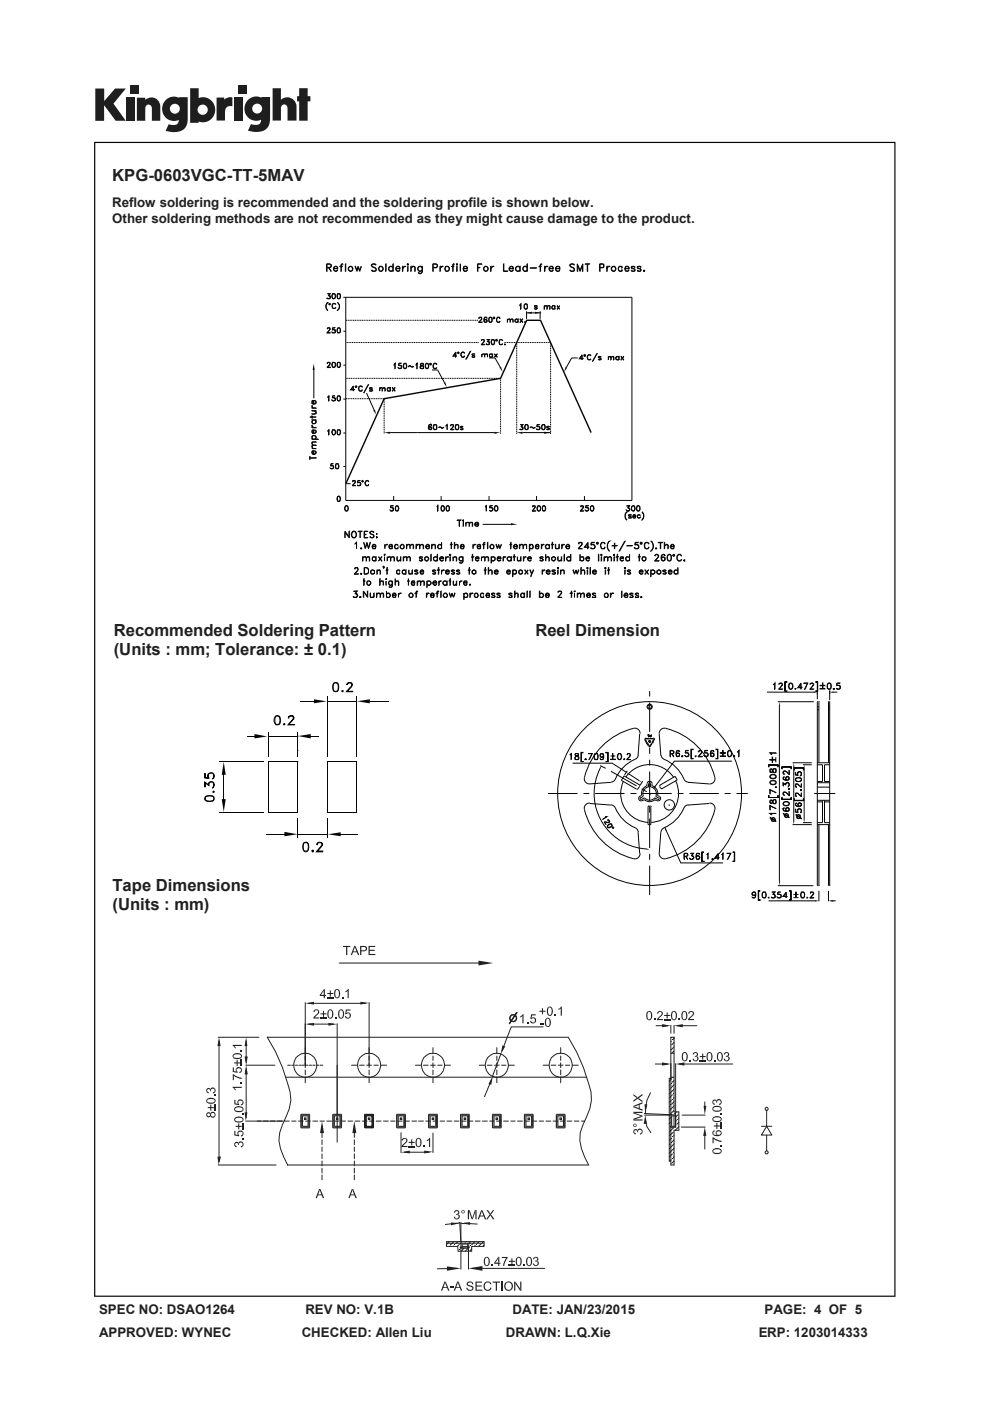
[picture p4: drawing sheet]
<svg xmlns="http://www.w3.org/2000/svg" width="210mm" height="297mm" viewBox="0 0 210 297" stroke-linecap="round" stroke-linejoin="round" font-family="sans-serif">
<defs><g id="words">
<g font-size="3.5" fill="#231f20">
<text x="23.8" y="38.3">KPG-0603VGC-TT-5MAV</text>
<text x="24.1" y="134.9">Recommended Soldering Pattern</text>
<text x="113.5" y="134.9">Reel Dimension</text>
<text x="24.1" y="139">(Units : mm; Tolerance: ± 0.1)</text>
<text x="23.8" y="188.8">Tape Dimensions</text>
<text x="23.8" y="192.9">(Units : mm)</text>
</g>
<g font-size="2.8" fill="#231f20">
<text x="23.8" y="43.9">Reflow soldering is recommended and the soldering profile is shown below.</text>
<text x="23.8" y="47.2">Other soldering methods are not recommended as they might cause damage to the product.</text>
<text x="21" y="278.7">SPEC NO: DSAO1264</text>
<text x="64.8" y="278.7">REV NO: V.1B</text>
<text x="108.6" y="278.7">DATE: JAN/23/2015</text>
<text x="162.1" y="278.7">PAGE: 4 OF 5</text>
<text x="21" y="283.5">APPROVED: WYNEC</text>
<text x="64" y="283.5">CHECKED: Allen Liu</text>
<text x="107.2" y="283.5">DRAWN: L.Q.Xie</text>
<text x="160.9" y="283.5">ERP: 1203014333</text>
</g>
</g></defs>
<g fill="#211d1e">
<path d="M20.2 18.8h1.9v2.6l2.3-2.6h2.3l-2.6 3.2 2.6 3.6h-2.2l-2.4-3.3v3.3h-1.9z"/>
<path d="M26.7 20.7h1.8v4.9h-1.8z"/>
<path d="M49.6 20.7h1.8v4.9h-1.8z"/>
<path d="M27.6 18h1.8v1.8h-1.8z"/>
<path d="M50.5 18h1.8v1.8h-1.8z"/>
<path d="M29 20.7h1.8v.5a1.9 1.9 0 0 1 2.2-.3 1.9 1.9 0 0 1 1 2v2.7h-1.8v-2.6a.7 .7 0 0 0-.7-.8 .7 .7 0 0 0-.7 .8v2.6h-1.8z"/>
<path d="M45.9 20.7h1.6v.4a2.03 2.03 0 0 1 1.8-.5v1.9h-.2a1.12 1.12 0 0 0-1.4 1.4v1.7h-1.8z"/>
<path d="M57.8 18.7h1.8v2.5a1.98 1.98 0 0 1 2.2-.4 1.98 1.98 0 0 1 1.1 2v2.8h-1.9v-2.7a.7 .7 0 0 0-.7-.8 .7 .7 0 0 0-.7 .8v2.7h-1.8z"/>
<path d="M63.4 18.7h1.8v1.7h.6v1.1h-.6v4.1h-1.8v-4.1h-.4v-1.1h.4z"/>
<path d="M40.3 18.7v7.3h1.8v-.2a2.63 2.63 0 0 0 3.5-2.5 2.63 2.63 0 0 0-3.5-2.5v-2.1zM41.9 23.3a1.1 1.1 0 0 1 2.2 0 1.1 1.1 0 0 1-2.2 0z"/>
<path d="M35.3 21.1a2.56 2.56 0 0 0-.6 3.3 2.56 2.56 0 0 0 3.2 1 1.09 1.09 0 0 1-1.5 1.1l-.7-.1-.6 1.3a5.3 5.3 0 0 0 3.7-.2 2.68 2.68 0 0 0 1-2.4v-4.5h-1.8v.1l-.8-.2a2.44 2.44 0 0 0-1.9 .6zM36 23.1a1.05 1.05 0 0 1 2.1 0 1.05 1.05 0 0 1-2.1 0z"/>
<path d="M52.8 21a2.56 2.56 0 0 0-.6 3.3 2.56 2.56 0 0 0 3.2 1.1 1.09 1.09 0 0 1-1.5 1.1l-.7-.2-.6 1.4a5.3 5.3 0 0 0 3.7-.2 2.68 2.68 0 0 0 1-2.4v-4.5h-1.9v.1l-.8-.2a2.44 2.44 0 0 0-1.8 .5zM53.5 23a1.06 1.06 0 0 1 2.1 0 1.06 1.06 0 0 1-2.1 0z"/>
</g>
<path d="M20 30.1v244.8h169.9v-244.8zM20.2 30.3h169.4v244.4h-169.4z" fill="#040503"/>
<g fill="none" stroke="#040503" stroke-width=".21">
<path d="M73.3 63v43.1M134 63v43.1M73.1 112.9l1 1.2v-1.5l-.1 1.2-.9-1.2v1.5M74.8 112.7a.67 .67 0 0 1 .8 .6 .67 .67 0 0 1-.8 .7 .9 .9 0 0 1 0-1.3zM74.8 112.8h.5l.2 .5-.2 .6h-.5l-.2-.2zM75.3 115.2l.3-.2v1.3v-1.2zM75.9 112.6l.9 .1zM76.4 112.7v1.4M76.5 116.2l.2 .1h-.2zM76.5 116.3h.1zM76.9 118v1zM76.9 118.3a.45 .45 0 0 1 .7-.2l.1 .9-.2-.9h-.4z"/>
<path d="M77.1 115l.4 1.2 .3-1.2 .3 1.2 .5-1.2-.5 1.3-.3-1.1-.3 1.1zM77.2 112.6h.8l-.7 .1v1.3l.7 .1h-.8zM77.3 113.3l.3 .1h-.3M78 118h.2l.2 .3v.7l-.1-.9h-.4l-.2 .2zM78.4 112.9a.54 .54 0 0 1 .9 0l-.6-.2-.2 .3 .8 .6a.49 .49 0 0 1-.4 .5 .49 .49 0 0 1-.5-.3l.3 .2 .5-.2-.1-.3-.5-.3zM79 118.2l.2-.2 .5 .2h-.7v.5l.2 .2 .5-.2-.1 .2-.4 .1-.2-.2zM79 115.8l.1 .5a.36 .36 0 0 0 .6-.2l-.1 .2h-.5l-.2-.3 .2-.5 .3-.1 .3 .2v.3h-.7M79.1 115.6l.3-.1 .3 .3h-.7zM79.7 118v1zM79.8 113.1l.2 .1-.1 .1zM79.8 113.2h.1M79.8 113.8l.2 .1-.1 .2z"/>
<path d="M79.8 113.9l.1 .1zM80.2 118l.8 1zM80.9 118l-.7 1zM81.4 117.6h.2l-.1 .2zM81.5 117.6h.1M81.5 117.5h.1M81.5 118v1M81.6 115.4v.9M81.9 115.4l.3 .1h-.3l-.3 .3zM82.1 118.3l.6-.3 .2 .3v.7l-.1-.9zM82.1 118v1M82.5 115.7l.5-.2 .1 .1v.2h-.6z"/>
<path d="M82.5 115.8l.1 .5h.4l.1-.2v.2h-.5l-.2-.3 .2-.5h.5l.1 .4h-.7M82.9 118.3a.45 .45 0 0 1 .7-.2v.9l-.1-.9h-.5zM83.8 115.5a.36 .36 0 0 1 .6 .2 .39 .39 0 0 0-.5-.1 .39 .39 0 0 0-.1 .5 .39 .39 0 0 0 .5 .2l.1-.2-.1 .2h-.5l-.2-.3zM84.1 118l.1 .7 .2 .2 .5-.2-.3 .3h-.3l-.2-.3zM84.9 118l.1 1zM85.2 115.4h.2l.3 .3v.5l-.2 .1h-.4a.45 .45 0 0 1-.2-.6zM85.5 118l.1 1zM85.6 118.3a.45 .45 0 0 1 .7-.2v.9l-.1-.9h-.4zM86.2 115.4l.1 .9zM86.3 115.7a.45 .45 0 0 1 .6-.2v.8l-.1-.7-.2-.1zM86.3 118.3l.6-.3 .1 .3v.7l-.1-.9zM86.9 115.7l.6-.3 .2 .3v.6l-.1-.7-.3-.1z"/>
<path d="M88.2 115.4l.1 .9zM88.3 115.7l.6-.3 .1 .3v.6v-.6l-.2-.2zM89 118.8h.6M89 118.3l.6 .4-.2 .3h-.3l-.2-.3 .2 .2M89 118.1h.6M89.1 118.1v.3M89.2 115.5a.36 .36 0 0 1 .6 .2l-.1 .6v-.6l-.2-.2-.5 .2zM89.5 118.1l.1 .1-.2-.2-.5 .2 .7 .4M89.5 118.5v.4M90.1 118.2a.46 .46 0 0 1 .6-.1 .46 .46 0 0 1 .1 .6l-.2 .3h-.3l-.2-.3zM90.3 115.8l.3 .5 .4-.2 .1 .1-.2 .1h-.4a.45 .45 0 0 1-.2-.6l.3-.3a.44 .44 0 0 1 .5 .5h-.8M90.4 115.7l.3-.2 .3 .3h-.7z"/>
<path d="M91.3 117.5l.1 1.5zM91.5 115.4l.1 .9zM91.8 115.5a.36 .36 0 0 1 .6 .2l-.1 .6v-.6l-.3-.2-.4 .2zM91.9 118.2l.4-.2 .3 .1 .1 .1-.6-.1-.2 .4 .4 .4 .4-.2a.36 .36 0 0 1-.6 .2l-.2-.2zM92.7 117.5l.1 1.5zM92.9 115.7l.2-.3 .5 .3-.3-.2-.3 .1-.1 .2 .1 .5h.3l.3-.1-.1 .1h-.5a.45 .45 0 0 1-.1-.6zM93.3 118.4a.39 .39 0 0 0 .2 .4 .39 .39 0 0 0 .5-.1l-.2 .3h-.3l-.2-.3a.43 .43 0 0 1 .2-.7 .43 .43 0 0 1 .5 .5h-.7M93.4 118.2l.5-.1 .1 .3h-.7zM93.6 115v1.3M94.5 118l.1 1zM94.6 118.2l.5-.2-.5 .4zM95.4 117.5l.2 .1-.1 .2z"/>
<path d="M95.4 117.6l.1 .1zM95.4 118l.1 1zM95.5 115.4l.4 .1zM95.7 115v1.3zM96.1 118.3l.6-.3 .1 .3v.7l-.1-.9zM96.1 118v1M96.3 115l.1 1.3zM96.4 115.7a.45 .45 0 0 1 .7-.2v.8l-.1-.7-.2-.1zM97.3 118.2l.4-.2 .4 .2-.6-.1-.2 .3 .1 .3 .3 .2 .4-.2-.2 .3-.6-.3zM97.7 115.8l.1 .5a.36 .36 0 0 0 .6-.2l-.1 .2h-.5l-.2-.3 .2-.5 .3-.1 .3 .2v.3h-.7M97.8 115.6l.3-.1 .3 .3h-.7zM98.1 118l.1 1-.3 .4h-.4l-.2-.2 .6 .2 .2-.4z"/>
<path d="M100 118l.5 .1zM100.1 117.5l.1 1.5zM100.3 115.4v.9M100.4 115.7l.2-.3h.3l-.6 .4zM100.8 118.4l.1 .3 .3 .2 .4-.2-.3 .3-.5-.3v-.5l.5-.2 .3 .5h-.8M100.9 118.2l.5-.1 .1 .3h-.7zM101.2 115.8l.1 .5h.4l.1-.2v.2h-.5l-.1-.3a.42 .42 0 0 1 .2-.6 .42 .42 0 0 1 .5 .3v.2h-.7M101.3 115.6l.4-.1 .1 .1v.2h-.6zM102.1 118.3l.6-.3 .1 .3v.7l-.1-.9zM102.1 118v1M102.3 115.4l.5 .1zM102.6 115.1l.2-.1-.3 .2v1.1l.2-1.2"/>
<path d="M103 118.1a.36 .36 0 0 1 .6 .2l-.1 .7-.1-.9h-.4l-.2 .2zM103.4 115v1.3zM104.1 118l.1 1.4zM104.2 115.4l.5 .3v.5l-.2 .1h-.4a.45 .45 0 0 1-.2-.6zM104.2 118.2l.3-.2 .5 .2v.5a.45 .45 0 0 1-.7 .2l-.1-.2 .3 .2 .3-.1 .2-.4-.2-.3zM105.1 115.4l.4 .8 .2-.8 .3 .8 .3-.8-.3 .9-.3-.6-.2 .6zM105.5 118.4a.42 .42 0 0 0 .2 .5 .42 .42 0 0 0 .5-.2l-.5 .3a.51 .51 0 0 1-.3-.5 .51 .51 0 0 1 .3-.5l.4 .1 .1 .4h-.7M105.6 118.1h.5v.3h-.6zM106.7 118v1zM107.2 118l-.3 .1-.2 .3M107.6 118.2l.2-.2 .5 .2h-.6a.42 .42 0 0 0-.1 .5 .42 .42 0 0 0 .5 .2l.2-.2-.2 .3h-.3l-.3-.5zM108.1 115.4l.4 .1z"/>
<path d="M108.3 115v1.3zM108.3 118l.1 1zM108.8 118l.5 .1zM108.9 115.8a.4 .4 0 0 0 .2 .4 .4 .4 0 0 0 .4 .1l.1-.2 .1 .1-.2 .1h-.4a.45 .45 0 0 1-.2-.6l.3-.3h.2l.3 .3v.2h-.8M109 115.7l.4-.2 .2 .3h-.7zM109 117.5v1.5M109.7 118v.7l.3 .2 .4-.2a.45 .45 0 0 1-.7 .2zM110.1 115.4l.1 .9zM110.2 115.7a.45 .45 0 0 1 .7-.2l.1 .8-.1-.6-.2-.2zM110.4 118l.1 1zM111 115.7a.45 .45 0 0 1 .6-.2v.8v-.7l-.3-.1zM111 118l.1 1z"/>
<path d="M111.1 118.2l.5-.2-.5 .4zM111.9 118.4l.1 .3 .2 .2 .5-.2-.3 .3-.5-.3v-.5l.5-.2 .3 .5h-.8M112.1 118.1h.4l.1 .3h-.7zM112.2 115.4l.1 1.4zM112.4 115.5l.3-.1 .4 .4-.2 .5h-.5l-.1-.1 .3 .1a.42 .42 0 0 0 .4-.4 .42 .42 0 0 0-.4-.4l-.3 .2zM113.6 115.7l.4-.2 .2 .1v.2h-.6zM113.6 115.8l.1 .5h.3l.2-.2v.2h-.5l-.2-.3 .2-.5h.5l.1 .4h-.7M114.5 118.8h.6M114.5 118.3l.5 .2 .2 .2-.1 .2a.45 .45 0 0 1-.7-.2l.2 .2M114.5 118.1h.6M114.6 118.1v.3M114.8 115.4l.1 .9z"/>
<path d="M115 115.5l.4-.1-.5 .3v.1zM115 118.1l.2 .1-.3-.2-.5 .2 .7 .4M115 118.5v.4M115.7 118.3l.6-.3 .2 .3v.7l-.2-.9zM115.7 117.5v1.5M115.8 115.5a.45 .45 0 0 1 .7 .2l-.4-.2a.42 .42 0 0 0-.4 .4 .42 .42 0 0 0 .4 .4l.4-.1-.2 .1h-.5l-.2-.3zM116.5 115.4v.9M116.9 115.4l.5 .1zM117 118.2l.3-.2 .3 .1a.36 .36 0 0 1 .1 .6l-.2 .3-.4-.1-.1-.2zM117.1 115v1.3zM117.7 115.4l.2 .9h.3l.3-.2-.2 .2h-.5zM118.2 118l.2 .8 .3 .1 .3-.2a.45 .45 0 0 1-.7 .2z"/>
<path d="M118.5 115.4l.1 .9zM119 118l.1 1zM119.1 115.4l.1 .9zM119.3 115.5l.4-.1-.5 .4zM119.6 117.5l.1 1.5zM120 115.8a.4 .4 0 0 0 .2 .4 .4 .4 0 0 0 .4 .1l.1-.2 .1 .1-.2 .1h-.4a.45 .45 0 0 1-.2-.6l.3-.3h.2l.3 .3v.2h-.8M120.1 115.7l.4-.2 .2 .3h-.7zM120.2 118.2l.2-.2 .6 .2h-.7a.42 .42 0 0 0-.1 .5 .42 .42 0 0 0 .5 .2l.3-.2-.3 .3h-.3l-.2-.3zM121 117.5v1.5zM122.6 116.3l.8-.8v-.4l-.2-.1-.5 .1-.1 .2 .1-.2h.6l.1 .3-.8 .9h.9M123 118.2l.5-.2 .2 .2v.6l-.2 .2-.5-.3 .3 .2 .4-.1v-.7zM123 117.5v1.5"/>
<path d="M124.3 118.4v.3l.3 .2 .4-.2-.2 .3-.5-.3v-.5l.5-.2 .2 .5h-.7M124.3 118.2l.5-.1 .1 .3h-.6zM124.7 115l-.1 1.3v-1.1l-.6 .8h.9h-1zM125.3 116.2l.2 .1M125.9 115.5a.47 .47 0 0 1 .2 .4 .47 .47 0 0 1-.2 .4M126.1 115.7a.6 .6 0 0 0-.8-.1l.1-.6h.6l-.6 .1v.4a.52 .52 0 0 1 .7 .1 .52 .52 0 0 1-.2 .7h-.5l-.1-.2a.45 .45 0 0 0 .6 .2l.2-.3M126.5 115h.3l.1 .2-.3 .2-.1-.2zM126.5 115.1l.3 .1-.2 .1zM126.9 117.5l.1 1.5zM127.4 117.6l.2-.1v.2l-.1 .1zM127.5 117.6l.1 .1zM127.5 118l.1 1z"/>
<path d="M127.6 115.1l-.2 .7a.47 .47 0 0 0 .4 .5 .47 .47 0 0 0 .5-.3l-.2 .3h-.5l-.3-.5a.7 .7 0 0 1 .4-.8l.4 .1 .2 .2-.2-.2zM128.1 118v1zM128.1 118.3l.4-.3 .3 .1 .1 .9-.2-.9zM128.9 118.3a.45 .45 0 0 1 .7-.2l.1 .9-.2-.9h-.4zM129.1 114.8l-.3 .5a1.64 1.64 0 0 0 .4 1.5 1.35 1.35 0 0 1 0-2.1zM129.8 115.7h1.1zM130.2 117.5l.1 .3-.2-.1zM130.2 117.6l.1 .1zM130.2 118l.1 1zM130.3 115.2v1.1zM130.6 118l.5 .1zM130.9 117.5v1.5z"/>
<path d="M131.5 118.2l.6-.1 .1 .3h-.7zM131.5 118.4l.1 .4 .4 .1 .2-.2-.1 .2-.3 .1a.51 .51 0 0 1-.3-.5 .51 .51 0 0 1 .2-.5l.5 .1v.4h-.7M132.5 114.7l-1.2 2.1zM132.7 118.2l.2-.2 .6 .2-.7-.1v.7l.3 .1 .4-.2-.6 .3-.2-.2zM132.9 115.7h1.2zM133.5 117.5v1.5M134.6 116.2l.2 .1M135.1 115.5l.3 .3-.1 .4-.2 .1M135.3 118l.5 .1zM135.4 115.7a.6 .6 0 0 0-.8-.1l.1-.6h.6l-.6 .1v.4a.52 .52 0 0 1 .7 .2v.5l-.1 .1h-.6l-.2-.2 .6 .2 .3-.3M135.5 117.5l.1 1.5zM135.8 115h.3v.3h-.3z"/>
<path d="M135.8 115.2h.3l-.2 .1zM136.2 118.2l.2-.2 .5 .2v.5a.46 .46 0 0 1-.6 .2 .46 .46 0 0 1-.1-.7zM136.7 115.2l.3-.2 .5 .2 .1 .1-.2-.2h-.5l-.2 .2v.7l.2 .3h.4l.3-.3-.2 .3h-.5l-.2-.1zM138 114.7a1.23 1.23 0 0 1 0 2.1 1.35 1.35 0 0 0 0-2.1zM138.8 117.8l.3-.3h.3l.3 .3-.2 .5-.7 .7 .8-1.1-.3-.3-.4 .3zM138.8 118.9h.9l-.9 .1M139 116.3l.1-.1 .1 .1zM139.1 116.3h.1M139.6 115l.9 .1zM140 115.1v1.2l.1-1.2M140.2 118.6l.4 .3 .4-.3M140.2 118.4l.4-.3 .4 .3"/>
<path d="M140.4 117.7h.5M140.4 117.6l-.1 .2a.9 .9 0 0 0 .2 1.1M140.5 118.1l-.3 .4M140.8 118.1l.2 .4-.2 .4M140.8 117.6l.2 .2a.36 .36 0 0 0-.6-.2 .78 .78 0 0 0 .3 1.4l.3-.3v-.4l-.2-.2h-.4l-.2 .2M140.8 115l.1 1.3zM140.9 115.7l.4-.3 .3 .1 .1 .8-.1-.6-.2-.2zM141.7 117.6a.36 .36 0 0 1 .6 .2v.9a.36 .36 0 0 1-.6 .2 .9 .9 0 0 1 0-1.3zM141.7 117.6l-.2 .5 .2 .8M141.7 118.8h.5M141.7 117.7h.5M142.1 117.6l.2 .2v.9l-.2 .2"/>
<path d="M142.2 115.8a.4 .4 0 0 0 .2 .4 .4 .4 0 0 0 .4 .1l.1-.2 .1 .1-.2 .1h-.4a.45 .45 0 0 1-.2-.6l.2-.3h.3l.3 .3v.2h-.8M142.3 115.7l.4-.2 .2 .3h-.7zM142.7 117.6h.3v.2l-.1 .1-.3-.1zM142.8 117.6h.2v.3l-.3-.1zM143.5 117.9l.4-.4h.3l.4 .4a.62 .62 0 0 0-1.1 .2 .62 .62 0 0 0 .7 .8l.4-.3-.4 .4h-.3l-.4-.4zM145.1 118.7l.1 .3-.2-.1zM145.1 118.8l.1 .1zM74.9 126.5l.3 .2M75.2 121.7l.8 .1h-.9l.8-.9v-.4l-.2-.1-.4 .1-.1 .2 .1-.3 .4-.1 .2 .4-.7 1.1M75.3 125.8l.5 .2v.5l-.2 .2h-.6l-.1-.3a.45 .45 0 0 0 .7 .2l.2-.3M75.3 125.9l.5 .3M75.5 125.9l.3 .3-.3 .5"/>
<path d="M75.7 125.4l-.7-.1h.8l-.5 .6M75.7 125.3l-.4 .6M76.4 126.5l.1 .2h-.2zM76.4 126.6v.1zM76.5 121.6l.2 .1-.2 .1zM76.5 121.6l.1 .1zM76.9 123.2h.6M77 125.3l.9 1.2 .1-1.2v1.4l-.9-1.2-.1 1.2zM77.1 122.7l.1 1.4zM77.2 120.3h.5l.4 .4-.1 .9-.8 .2zM77.3 120.4h.4a.67 .67 0 0 1 .5 .6 .67 .67 0 0 1-.5 .7h-.4zM78 123.2a.49 .49 0 0 1 .6 .4 .49 .49 0 0 1-.6 .5l-.2-.2v-.5z"/>
<path d="M78.5 125.7l.1 .9 .3 .1 .3-.3-.1 .3h-.5zM78.7 120.9l.4-.1 .3 .2v.6l-.3 .2-.4-.1-.1-.4zM79.2 125.7l.1 1zM79.8 125.7l.1 1zM79.9 120.8l.1 1zM79.9 126a.45 .45 0 0 1 .7-.2l.1 .9-.2-.8-.3-.1zM80 121.1l.5-.3 .2 .3v.7l-.1-.8-.3-.1zM80.5 122.7l.1 1.4zM80.8 123.2h.5v.9l-.1-.8-.3-.1-.3 .2zM80.9 125.7h.3l.1 .3v.7v-.8l-.4-.1-.2 .2zM81.3 120.1v.1zM81.3 120.5l.1-.3-.1 .1v-.2h.1l-.1 .5"/>
<path d="M81.3 120.3h.1M81.8 122.8l.1-.1v.2zM81.9 122.8h.1M81.9 122.7h.1M81.9 123.2v.9M81.9 120.8l.4 .1zM81.9 126l.3-.3h.2l.3 .3a.45 .45 0 0 1-.2 .7h-.4l-.2-.2 .3 .2a.43 .43 0 0 0 .5-.5 .43 .43 0 0 0-.5-.4zM81.9 125.3v1.4M82 120.3l.1 1.5zM82.5 123.2h.5l.1 .2-.2-.2a.42 .42 0 0 0-.5 .4 .42 .42 0 0 0 .5 .4l.2-.1a.36 .36 0 0 1-.6 .1l-.1-.3zM83.1 123.2l.1 .9-.2 .4h-.3l-.3-.1h.7zM83.2 126.2a.4 .4 0 0 0 .2 .4 .4 .4 0 0 0 .4 0l.1-.2 .1 .1-.2 .2h-.4l-.2-.2v-.5l.3-.3h.2l.3 .3v.2h-.8"/>
<path d="M83.3 126l.4-.2 .2 .4h-.7zM83.8 123.4l.3-.2h.4l.1 .9-.3-.9zM83.8 122.7v1.4M84.1 121v.6h.7l-.2 .2a.45 .45 0 0 1-.5-.6 .45 .45 0 0 1 .6-.3v.2l-.1-.2zM84.5 125.7v1M84.6 126l.2-.3h.3l-.6 .5zM86 120.8l.1 1zM86.3 123.2h.5M86.6 122.7v1.4M86.7 120.8l.1 .8 .2 .1 .4-.2a.45 .45 0 0 1-.7 .2zM87 125.7h.3l.2 .3a.45 .45 0 0 1-.1 .7h-.5a.45 .45 0 0 1-.1-.7zM87.3 123.4l.4-.2 .2 .1v.2h-.6z"/>
<path d="M87.3 123.5l.1 .5h.3l.2-.2v.1a.36 .36 0 0 1-.5 .1l-.2-.3 .2-.5h.5v.4h-.6M87.4 120.8v1zM87.9 121.6h.6M87.9 121h.6M87.9 121.1l.6 .1 .1 .3-.2 .3-.5-.2M87.9 121.6l.1 .1M88 125.7l.5 .1zM88 120.9v.3M88.3 125.4l-.1 1.3v-1.1l.3-.3zM88.5 123.2v.9zM88.5 120.9l.1 .1-.2-.2-.5 .1v.3l.6 .2M88.5 121.3v.4"/>
<path d="M88.7 123.2h.4l.1 .9-.1-.8-.2-.1-.4 .2zM89.2 123.4l.3-.2h.4l.1 .9-.3-.9zM89.2 121l.4-.1 .2 .3h-.7zM89.2 120.9l.4-.1 .2 .2v.2h-.7l.1 .4 .4 .1 .2-.2-.1 .2-.3 .1-.3-.2-.1-.4zM90.4 125.7l.1 1zM90.5 123.2l.1 1.3zM90.5 126l.2-.3h.3l-.5 .3v.2zM90.6 123.4l.1-.2h.5a.45 .45 0 0 1 .1 .7l-.2 .2h-.3l-.2-.2 .2 .1a.43 .43 0 0 0 .5-.4 .43 .43 0 0 0-.5-.4zM91.3 126.2l.1 .4a.36 .36 0 0 0 .6-.2l-.1 .3h-.5l-.1-.4 .1-.5 .4-.1 .2 .2v.3h-.7M91.4 125.9l.4-.1 .2 .4h-.7zM91.8 121.6h.6M91.8 121.1l.6 .2v.4l-.5 .1-.2-.2 .1 .1"/>
<path d="M91.8 121h.6M91.8 120.9v.3M91.8 123.5a.4 .4 0 0 0 .2 .4 .4 .4 0 0 0 .4 .1l.1-.2 .1 .1-.2 .2h-.3l-.3-.2a.45 .45 0 0 1 .2-.7h.4l.2 .4h-.8M91.9 123.4l.5-.2 .1 .3h-.7zM92.3 121.3v.4M92.3 120.9l.1 .1M92.4 121l-.3-.2-.4 .2 .1 .2 .6 .2M92.4 125.7l.5 .1zM92.7 120.8l.5 .1zM92.7 125.4l.3-.1-.3 .1v1.3l.1-1.3M92.9 120.3l.1 1.5zM93 123.2l.1 .9z"/>
<path d="M93.3 123.2h.3l-.3 .1-.2 .2zM93.5 125.3v1.4zM93.6 120.8v1M93.7 121l.5-.2-.6 .4zM94 126l.3-.3h.3l.2 .3a.45 .45 0 0 1-.2 .7h-.4a.45 .45 0 0 1-.2-.7zM94.1 123.2h.5l.1 .2-.2-.2a.43 .43 0 0 0-.6 .4 .43 .43 0 0 0 .6 .4l.2-.1-.2 .2h-.3l-.2-.2a.45 .45 0 0 1 .1-.7zM94.6 121l.4-.1 .2 .3h-.6zM94.6 121l.2-.2 .3 .1 .1 .3h-.6v.4h.6l-.2 .2-.4-.1-.1-.4zM94.7 123.2l.1 .9zM95.1 123.2h.6M95.2 125.7l.4 .8 .2-.8 .4 .8 .3-.8-.3 1-.4-.7-.2 .7zM95.4 122.7l.1 1.4z"/>
<path d="M95.7 121.6h.6M95.7 121.1l.7 .4-.2 .3-.5-.2 .1 .1M95.7 121h.6M95.8 120.9v.3M96.1 123.2l.1 .8h.2l.4-.2-.4 .3-.2-.1zM96.2 120.9l.2 .1-.2-.2-.5 .2 .1 .2 .5 .2M96.2 121.3v.4M96.8 123.2v.9zM96.8 121.6h.6M96.8 121.1l.5 .1 .2 .3-.2 .3-.5-.2 .1 .1M96.8 121h.6M96.9 120.9v.3"/>
<path d="M97.4 120.9l.1 .1-.4-.2-.3 .2 .6 .4M97.4 121.3v.4M97.4 123.2v.9M97.5 123.4l.2-.2h.3h-.2l-.4 .3zM98.4 123.4l.4-.2 .2 .1v.2h-.6zM98.4 123.5v.5h.4l.2-.2v.1a.36 .36 0 0 1-.6 .1l-.1-.3 .1-.5h.6v.4h-.6M98.4 125.7v1.5M98.5 125.8a.45 .45 0 0 1 .6 0 .45 .45 0 0 1 .1 .5l-.2 .4h-.5l-.1-.2 .3 .2a.42 .42 0 0 0 .4-.5 .42 .42 0 0 0-.4-.4l-.3 .2zM99.3 120.8l.4 .1zM99.5 120.3v1.5zM99.5 124h.2l-.1 .1zM99.6 124h.1"/>
<path d="M99.6 123.9h.1M99.6 125.7l.1 1zM100.1 125.7l.2 .1h-.2l-.4 .4zM100.1 121l.3-.2 .5 .2v.6l-.3 .2-.5-.2zM100.6 126a.39 .39 0 0 1 .6 0 .39 .39 0 0 1 0 .5 .39 .39 0 0 1-.6 0zM100.7 125.8h.5l.2 .4-.2 .5h-.5l-.1-.4zM102 125.8a.36 .36 0 0 1 .6 .2l-.3-.2-.4 .2 .1 .6 .3 .1 .2-.3 .1 .1-.1 .2h-.5l-.2-.4zM102.7 120.8l.4 .1zM102.8 120.3l.1 1.5zM103.1 126.2l.1 .4a.36 .36 0 0 0 .6-.2l-.1 .3h-.5l-.2-.4 .2-.5 .3-.1 .3 .2v.3h-.7M103.2 125.9l.3-.1 .3 .4h-.7zM103.5 120.3l.1 1.5z"/>
<path d="M103.8 120.9a.36 .36 0 0 1 .6 .2l-.1 .7v-.7l-.2-.2-.5 .2zM104.3 126.6h.6M104.3 126l.7 .4-.1 .3h-.6l-.1-.2 .2 .2M104.3 125.9h.6M104.4 125.8v.3M104.8 125.8l.2 .2-.3-.3-.4 .1-.1 .2 .7 .3M104.8 126.3v.4M104.9 121l.5-.2 .2 .4-.7 .1 .2 .4 .5-.1a.48 .48 0 0 1-.6 0 .48 .48 0 0 1-.1-.6zM105 121l.4-.1 .2 .3h-.7zM105.4 126.6h.6M105.4 125.9h.6M105.4 126l.7 .4-.1 .3h-.6v-.2l.1 .2"/>
<path d="M105.5 125.8v.3M106 125.8l.1 .2-.3-.3-.4 .1v.3l.6 .2v.4M107.5 121l.3-.2 .3 .1 .1 .3-.7 .1 .3 .4 .4-.1-.3 .2-.3-.1-.2-.4zM107.6 121l.3-.1 .3 .3h-.7zM107.9 126.6h.6M107.9 125.9h.6M107.9 126l.7 .4-.1 .3h-.6v-.2l.1 .2M108 125.8v.3M108.5 125.8l.1 .2-.3-.3-.4 .1v.3l.6 .2v.4M108.7 120.8l.1 1.5zM108.8 121l.2-.2a.45 .45 0 0 1 .5 .6 .45 .45 0 0 1-.6 .3l-.1-.1h.6v-.6zM109.1 125.3l.1 1.4z"/>
<path d="M109.4 125.7h.3l.2 .3v.7l-.1-.8-.4-.1-.2 .2zM110.1 121h.6v.6h-.6zM110.5 125.8a.36 .36 0 0 1 .6 .2l-.2-.2-.4 .2v.6l.4 .1 .2-.2v.2h-.6l-.1-.4zM111.1 125.7l.1 1zM111.2 120.8l.8 1zM111.7 125.3l.1 1.4zM112 120.8l-.8 1zM112.3 125.3l.1 1.4zM112.7 121.6l-.4-.8 .4 1M113.1 120.8l-.6 1.5zM114.4 125.3v1.4zM114.5 125.8a.45 .45 0 0 1 .7 .2v.5l-.2 .2h-.5l-.1-.2 .3 .2 .5-.3-.2-.5-.3-.1-.3 .2z"/>
<path d="M114.9 120.8l.1 1zM115.1 121l.4-.2-.5 .4zM115.7 126.2l.1 .4a.36 .36 0 0 0 .6-.2l.1 .1-.2 .2h-.5l-.2-.4a.44 .44 0 0 1 .4-.6 .44 .44 0 0 1 .5 .5h-.8M115.8 125.9l.3-.1 .3 .4h-.7zM115.9 121l.5-.2 .2 .4-.7 .1 .2 .4 .5-.1a.48 .48 0 0 1-.6 0 .48 .48 0 0 1-.1-.6zM116 121l.4-.1 .2 .3h-.7zM117.1 121.6h.6M117.1 121h.6M117.1 121.1l.6 .2v.4l-.4 .1-.2-.2M117.1 121.6v.1M117.1 120.9v.3M117.7 121.3v.4"/>
<path d="M117.7 120.9v.1M117.7 121l-.2-.2-.4 .1v.3l.6 .2M118.2 120.4l.1-.1v.3zM118.2 120.4l.1 .1zM118.2 120.8l.1 1zM118.3 126.7l.8-1.1-.3-.3-.5 .1v.2l.1-.2h.6v.4l-.8 .9h1M118.8 120.8l.1 1zM119.1 120.9h.5v.9v-.7l-.3-.2-.4 .2zM120.9 125.7l.5 .1zM121.1 125.3l.1 1.4zM121.5 120.8l.3 .8 .3-.8 .3 .8 .3-.8-.3 1-.3-.8-.3 .8zM121.7 125.4h.2z"/>
<path d="M121.8 125.4h.1M121.8 125.3h.1M121.8 125.7v1M122.4 125.7l.1 1zM122.5 126l.5-.3 .2 .3v.7l-.1-.8-.3-.1zM123.2 120.3v1.5zM123.2 126l.5-.3 .2 .3v.7l-.1-.7-.1-.2zM123.2 121.1a.45 .45 0 0 1 .7-.2l.1 .9-.1-.7-.2-.2zM124.4 120.4l.2-.1 .1 .2-.2 .1zM124.4 126.2a.4 .4 0 0 0 .2 .4 .4 .4 0 0 0 .4 0l.1-.2 .1 .1-.2 .2h-.4a.45 .45 0 0 1-.2-.7l.3-.3h.2l.3 .3v.2h-.8M124.5 120.4l.1 .1zM124.5 120.8l.1 1z"/>
<path d="M124.7 125.8h.2l.2 .4h-.7zM125.1 120.3l.1 1.5zM125.6 126.6h.7M125.6 125.9h.7M125.6 126l.7 .3v.4h-.7v-.2l.1 .2M125.7 121l.5-.2 .3 .4-.8 .1 .2 .4 .6-.1a.49 .49 0 0 1-.7 0 .49 .49 0 0 1-.1-.6zM125.7 125.8v.3M125.8 121l.4-.1 .2 .3h-.7zM126.2 125.8l.1 .2v-.2l-.3-.1-.4 .1v.3l.7 .2M126.2 126.3v.4M128.1 126a.46 .46 0 0 1 .6-.2 .46 .46 0 0 1 .3 .5l-.2 .4h-.5l-.2-.2zM128.2 120.4l.2-.1 .1 .2-.2 .1z"/>
<path d="M128.3 120.4l.1 .1zM128.3 120.8l.1 1zM128.8 120.8l.4 .1zM129 120.3l.1 1.5zM129.4 125.7l.1 1zM129.6 126l.2-.3h.3l-.6 .5zM131.8 125.3l.1 1.4zM132.4 120.4l.1-.1 .1 .2-.1 .1zM132.4 126.2a.4 .4 0 0 0 .1 .4 .4 .4 0 0 0 .5 0l.1-.2v.1l-.1 .2h-.5a.45 .45 0 0 1-.1-.7l.2-.3h.3l.2 .3v.2h-.7M132.5 120.4v.1zM132.5 120.8v1zM132.5 126l.4-.2 .2 .4h-.7z"/>
<path d="M133.1 121.6h.5M133.1 121.1l.5 .1 .1 .3-.2 .3-.5-.2 .1 .1M133.1 121h.5M133.1 120.9v.3M133.6 120.9l.1 .1-.2-.2-.5 .2 .6 .4M133.6 121.3v.4M133.6 126.6h.6M133.6 125.9h.6M133.6 126l.6 .4v.3h-.6v-.2v.2M133.6 125.8v.3M134.2 125.8v.2l-.2-.3-.4 .1v.3l.6 .2v.4M134.7 126.6h.6"/>
<path d="M134.7 126l.7 .4-.1 .3h-.6v-.2l.1 .2M134.7 125.9h.6M134.8 125.8v.3M135.3 125.8l.1 .2-.2-.3-.5 .1v.2l.6 .3M135.3 126.3v.4M135.6 121l.5-.2 .3 .4-.8 .1 .2 .4 .6-.1a.48 .48 0 0 1-.7 0 .48 .48 0 0 1-.1-.6zM135.7 121l.4-.1 .2 .3h-.7zM135.8 126.6l.2-.1 .1 .2zM135.9 126.6l.1 .1zM136.7 120.8l.8 1zM137.5 120.8l-.8 1zM138 120.8v1.5z"/>
<path d="M138 121a.48 .48 0 0 1 .7-.1 .48 .48 0 0 1 0 .7 .48 .48 0 0 1-.7 0l.6 .1 .2-.4-.2-.4zM140.6 121.6h.6M140.6 121.1l.5 .1 .2 .3-.3 .3-.5-.2 .2 .1M140.6 121h.6M140.7 120.9v.3M141.2 120.9l.1 .1-.5-.2-.3 .2 .7 .4M141.2 121.3v.4M141.8 121l.4-.1 .2 .3h-.6zM141.8 121l.2-.2 .4 .2v.2h-.6v.4l.4 .1 .2-.2v.2l-.4 .1-.2-.2zM143 121l.2-.2 .5 .2-.5-.1-.2 .3 .2 .5 .5-.1-.3 .2-.4-.1-.1-.4zM143.7 120.3v1.5"/>
<circle cx="85.3" cy="115.9" r=".41"/>
<circle cx="90.4" cy="118.5" r=".38"/>
<circle cx="104.3" cy="115.9" r=".41"/>
<circle cx="117.3" cy="118.5" r=".37"/>
<circle cx="136.6" cy="118.5" r=".38"/>
<circle cx="78.2" cy="123.6" r=".41"/>
<circle cx="79" cy="121.3" r=".4"/>
<circle cx="85.7" cy="121.2" r=".43"/>
<circle cx="87.2" cy="126.2" r=".41"/>
<circle cx="94.4" cy="126.2" r=".41"/>
<circle cx="100.5" cy="121.3" r=".41"/>
<circle cx="110.4" cy="121.3" r=".46"/>
<circle cx="128.5" cy="126.2" r=".41"/>
<circle cx="139.7" cy="121.3" r=".48"/>
<circle cx="139.7" cy="121.3" r=".41"/>
</g>
<path d="M108.3 110.9l1.4 .3-1.4 .1z" fill="#040503"/>
<g fill="none" stroke="#040503" stroke-width=".21">
<path d="M66.5 78.4v6M83.8 77l-.1 1.2v-1l-.2 .1zM84.5 78l.1 .1M84.9 77.5l.3 .3-.3 .3M85.2 77.7l-.2-.2h-.5l.1-.5h.5l-.5 .1v.4l.2-.1 .4 .2v.4l-.4 .2-.3-.1-.1-.2 .2 .2h.4l.2-.2M85.7 77.1a.57 .57 0 0 1 .6 .4 .57 .57 0 0 1-.4 .7l-.2-.1-.2-.4zM85.7 77.2h.4M85.7 78.1h.4M85.7 77.1l-.1 .2v.6l.1 .2M86 77.1l.2 .2v.6l-.2 .2M86.7 77.6l.2-.1 .3 .3h.3l.1-.2v.2h-.2l-.4-.2-.4 .2zM88.2 77.3l.3-.3v1.2l-.1-1z"/>
<path d="M89.1 78l.2 .1M89.2 77.1v.4l.6 .3-.1 .3h-.5l-.1-.3 .1-.2 .4-.1 .2-.3-.2-.2zM89.2 77.1v.3l.6 .3v.4a.39 .39 0 0 1-.5 0 .39 .39 0 0 1-.1-.5l.5-.3-.1-.2M89.2 77.2h.5M89.8 78l-.2 .1M90.3 77.1a.57 .57 0 0 1 .7 .4 .57 .57 0 0 1-.4 .7l-.3-.1-.1-.4zM90.3 77.2h.4M90.3 78.1h.4M90.4 77.1l-.2 .2v.6l.2 .2M90.7 77.1l.1 .2v.6l-.1 .2M91.1 77.2l.2-.2 .1 .1v.2h-.2zM91.2 77.1l.2 .1-.1 .1z"/>
<path d="M91.9 77.2l.5-.2 .2 .3-.2-.2-.4 .1a.69 .69 0 0 0 0 .9h.4l.2-.2-.2 .3h-.3l-.3-.3zM71.6 105.3a.57 .57 0 0 1 .7 .4 .57 .57 0 0 1-.4 .7l-.3-.1-.2-.5zM71.6 105.3v1M71.6 106.2h.4M71.6 105.3h.4M72 105.3l.1 .4-.1 .6M73.2 107.3l.4-.1 .2 .3v.7l-.2 .2-.4-.1-.1-.4zM73.2 108.2h.4M73.2 107.3h.4l.1 .2 .1 .4-.2 .4M73.3 107.3l-.2 .4 .2 .6M73.3 106.1h60.7M82.8 108.2l.2 .1"/>
<path d="M83.2 107.6l.2 .2v.4l-.2 .1M83.4 107.9a.36 .36 0 0 0-.6-.2v-.5h.6l-.5 .1-.1 .3h.5a.41 .41 0 0 1 0 .7 .41 .41 0 0 1-.6-.2l.1 .1a.36 .36 0 0 0 .6-.2M83.5 105.2v.9M84 107.3a.57 .57 0 0 1 .6 .4 .57 .57 0 0 1-.4 .7l-.2-.1-.2-.4zM84 108.2h.4M84.3 107.3l.2 .4-.2 .6M84.4 107.3h-.4l-.1 .2 .1 .8M92.6 107.5l.3-.3v1.2l-.1-1.1zM93.5 105.2v.9M93.6 107.3l.4-.1 .2 .3a.67 .67 0 0 1-.4 .9l-.3-.3zM93.6 108.2h.4M93.6 107.3h.4l.1 .2 .1 .4-.2 .4"/>
<path d="M93.7 107.3l-.2 .4 .2 .6M94.7 107.3a.57 .57 0 0 1 .7 .4 .57 .57 0 0 1-.4 .7l-.3-.1-.2-.4zM94.7 108.2h.4M94.7 107.3h.4l.1 .2-.1 .8M94.8 107.3l-.2 .2v.6l.2 .2M96.9 110.2l.9 .1zM97.3 110.3v1.3l.1-1.3M98.2 110.2l.1 .3-.2-.1zM98.2 110.3l.1 .1zM98.2 110.8l.1 .8zM98.8 111l.2-.2h.5v.8l-.2-.8zM98.8 110.8v.8"/>
<path d="M99.7 110.8h.4l.1 .8-.1-.8h-.2l-.4 .2zM100.7 111.1l.2 .4 .6-.1a.45 .45 0 0 1-.7 0 .45 .45 0 0 1 .1-.6h.4l.2 .4h-.8M100.8 110.9l.4-.1 .2 .3h-.7zM102.3 111.2h6M102.8 107.5l.3-.3v1.2v-1.1zM103.7 105.2v.9M103.8 108.2l.1 .1M104.2 107.6l.3 .3-.3 .4M104.5 107.9l-.3-.3-.4 .1 .1-.5h.5l-.5 .1v.3h.5a.41 .41 0 0 1 0 .7 .41 .41 0 0 1-.6-.2l.1 .1a.36 .36 0 0 0 .6-.2M105 107.3l.1-.1a.63 .63 0 0 1 .4 .6 .63 .63 0 0 1-.4 .6l-.3-.5zM105 108.2h.4M105 107.3h.4l.1 .2 .1 .4-.2 .4"/>
<path d="M105 107.3l-.1 .4 .1 .6M112.8 108.3h.8l-.8 .1M112.9 107.3l.4-.1 .2 .3-.7 .9 .6-.8v-.3h-.4l-.2 .2zM113.8 105.2v.9M114 107.3l.2-.1a.63 .63 0 0 1 .4 .6 .63 .63 0 0 1-.4 .6l-.4-.5zM114 108.2h.4M114 107.3h.4l.1 .2 .1 .4-.2 .4M114.1 107.3l-.2 .4 .2 .6M115.1 107.3a.57 .57 0 0 1 .7 .4 .57 .57 0 0 1-.4 .7l-.3-.1-.2-.4zM115.1 108.2h.4M115.1 107.3h.4M115.2 107.3l-.2 .2v.6l.2 .2"/>
<path d="M115.5 107.3l.1 .2v.6l-.1 .2M123.1 108.3l.6 .1h-.7l.7-.9-.1-.2h-.4l-.1 .2 .4-.3 .2 .3-.6 .9M123.9 105.2v.9M124.2 108.2l.1 .1M124.6 107.6l.2 .2v.4l-.2 .1M124.8 107.9a.36 .36 0 0 0-.6-.2v-.5h.6l-.5 .1-.1 .3h.5a.41 .41 0 0 1 0 .7 .41 .41 0 0 1-.6-.2l.1 .1a.36 .36 0 0 0 .6-.2M125.4 108.2h.4M125.4 107.2a.6 .6 0 0 1 .6 .6 .6 .6 0 0 1-.6 .6l-.2-.3v-.6zM125.7 107.3l.2 .4-.2 .6M125.8 107.3h-.4l-.1 .2-.1 .4 .2 .4M132.8 108.6a1.14 1.14 0 0 0 .2 1.6l-.5-.5v-.7l.5-.4zM132.9 108.2l.2 .1"/>
<path d="M133.1 107.6a.38 .38 0 0 1 .4 .3 .38 .38 0 0 1-.2 .5 .38 .38 0 0 1-.5-.3l.1 .1a.36 .36 0 0 0 .6-.2M133.3 109.7h.5M133.3 109.3l.5 .3v.2l-.6-.1 .2 .1M133.3 109.2h.5M133.3 107.7l.2 .1v.4l-.2 .1M133.4 109.1v.3M133.5 107.3l-.6-.1h.6l-.4 .5M133.5 107.2l-.4 .5 .4 .2M133.7 109.1l.1 .2v-.2h-.5l-.1 .2 .6 .3M133.7 109.6v.2M133.9 107.5l.2-.2a.57 .57 0 0 1 .6 .4 .57 .57 0 0 1-.4 .7l-.4-.3zM134.1 108.2h.4"/>
<path d="M134.2 109.3l.4-.2 .1 .3zM134.2 109.4v.3h.6l-.5 .1-.1-.2 .1-.5h.4l.1 .4h-.6M134.4 107.3l.2 .4-.2 .6M134.5 107.3h-.4l-.1 .2-.1 .4 .2 .4M135.1 107.3l.3-.1 .3 .3a.67 .67 0 0 1-.4 .9l-.4-.5zM135.1 108.2h.4M135.1 107.3h.4l.1 .2 .1 .4-.2 .4M135.2 107.3l-.2 .4 .2 .6M135.3 109.1h.4l.1 .2-.2-.2a.35 .35 0 0 0-.4 .4 .35 .35 0 0 0 .4 .3l.2-.1-.1 .1h-.5zM136.1 108.6a1.07 1.07 0 0 1 0 1.6l.3-.5v-.7z"/>
</g>
<path d="M66.5 77.1l.2 1.3h-.4z" fill="#040503"/>
<g fill="none" stroke="#040503" stroke-width=".21">
<path d="M69.3 77.8h.8l-.8 .1M69.4 69.6a.33 .33 0 0 1 .5 0 .33 .33 0 0 1-.1 .5l-.5 .5h.8h-.8l.6-.7v-.3h-.4l-.2 .1zM69.5 76.8h.4l.1 .4-.7 .7 .6-.6v-.4l-.1-.1-.5 .3zM70.4 70.5l.2 .1M70.5 76.8h.4l.2 .2v.7l-.2 .1a.56 .56 0 0 1-.6-.3 .56 .56 0 0 1 .2-.7zM70.5 76.9h.4M70.6 76.8l-.2 .5 .2 .5M70.9 69.9a.35 .35 0 0 1 .2 .3 .35 .35 0 0 1-.2 .4M70.9 76.8l.2 .5-.1 .4-.1 .1h-.4M71.1 70.1l-.3-.2-.4 .1 .1-.5h.5l-.5 .1v.3l.6 .1v.5l-.6 .1-.2-.2 .5 .2 .3-.3M71.6 69.6a.56 .56 0 0 1 .6 .3 .56 .56 0 0 1-.2 .7h-.4l-.1-.2-.1-.4zM71.6 70.5h.4"/>
<path d="M71.6 69.6h.4M71.6 76.8a.57 .57 0 0 1 .7 .5 .57 .57 0 0 1-.4 .6l-.3-.1-.2-.4zM71.6 76.9h.4M71.6 77.8h.4M71.7 69.6l-.2 .1v.7l.2 .2M71.7 76.8l-.2 .2v.7l.2 .1M72 69.6l.1 .1v.7l-.1 .2M72 76.8l.1 .2v.7l-.1 .1M72.8 77.4h.5M72.8 70.2h.5M91.6 78.4h1.2M96.7 74.6l-.1 1.1v-.9l-.5 .7h.7h-.7z"/>
<path d="M97 74.8l.2-.2 .1 .2-.1 .2zM97.1 74.7h.2v.2h-.2zM97.9 74.7a.7 .7 0 0 0 .1 1h.3l.2-.2-.1 .2h-.5l-.2-.4 .1-.4 .2-.3h.3l.2 .3-.1-.2zM99.7 74.5l-.9 1.7zM100.1 75.6h.5M100.1 75.2l.5 .3v.2h-.5v-.1v.1M100.1 75.1h.5M100.1 75.1v.2M100.6 75.5v.2M100.6 75.1h.1M100.6 75.1h-.5l.5 .4M102.2 75.2l.1-.1h.5v.6v-.5l-.2-.1z"/>
<path d="M102.2 75.1v.6M102.8 75.2l.1-.1h.5v.6v-.5l-.2-.1zM103.8 75.1h.6h-.4l-.2 .2 .2 .4 .4-.1-.1 .1h-.4l-.1-.1zM104.4 75.1l.1 .6zM104.8 75.1l.7 .6zM105 75.9l1.1 1.9M105.4 75.1l-.6 .6zM122.5 75.9h-1.3l-1.1 1.9M65.7 97h1.3l-1.3 .1M65.7 96.7v.8M65.7 88.4h1.3M66.1 93.8l.3-.1h.6h-.8v.5l.2 .1z"/>
<path d="M66.1 93.1l1.4 .1zM66.1 90.6l.9 .1zM66.1 90.1l.1 .3 .3 .2M66.1 89l.9 .1zM66.1 88.2l.1 .5zM66.1 87.7h.8l.1-.3-.3-.2 .3 .2v.3zM66.1 87.1l.9 .1zM66.1 86.5l.9 .1zM66.1 86l.1 .3 .3 .2M66.1 95.1h.9M66.2 95.7l.3-.1v.7l-.3-.2zM66.2 91.3l.3-.1v.7l-.3-.2z"/>
<path d="M66.2 85h.3v.6l-.3-.1zM66.2 94.4l.8-.1-.8 .2 .2 .6-.3-.3zM66.3 92.4h.6l.1 .2v.4l-.2 .1 .2-.3-.2-.4h-.5v.7l-.2-.5zM66.3 89.1v.7l.6-.1 .1-.4-.2-.2 .2 .2v.4l-.4 .2-.3-.1-.2-.3zM66.5 96.3l.5-.3-.3-.4 .3 .3-.2 .4a.47 .47 0 0 1-.6-.1 .47 .47 0 0 1 0-.6h.3v.7M66.5 91.9a.4 .4 0 0 0 .4-.2 .4 .4 0 0 0 0-.4l-.2-.1 .1-.1 .2 .3v.2l-.2 .3h-.5l-.2-.3 .1-.4 .3-.1v.8M66.5 85.6l.4-.1a.36 .36 0 0 0-.2-.5h.3v.4a.51 .51 0 0 1-.4 .3 .51 .51 0 0 1-.5-.3l.1-.4h.3v.6M69.5 91.3l.3-.2v1.1l-.1-1zM69.5 84.1l.3-.2v1.1l-.1-1zM70.1 99.2l.2 .1M70.2 98.3v.4a.4 .4 0 0 1 .5 .2 .4 .4 0 0 1-.2 .5 .4 .4 0 0 1-.5-.2h.1M70.2 98.3l-.1 .5 .3-.1 .3 .2"/>
<path d="M70.2 98.3h.5M70.4 84.9l.2 .1M70.5 91.1h.4l.2 .2v.7l-.2 .1a.56 .56 0 0 1-.6-.3 .56 .56 0 0 1 .2-.7zM70.5 91.2h.4M70.5 83.9v.5l.3-.1 .3 .1v.5l-.3 .1h-.4l-.1-.2 .2 .2h.4l.2-.2M70.5 83.9l-.1 .5h.5l.2 .1M70.5 98.7l.2 .1v.4l-.2 .1M70.5 83.9h.5M70.6 91.1l-.2 .4 .2 .6M70.7 99.2l-.1 .1-.5-.1M70.9 84.4l.2 .2-.2 .4M70.9 91.1l.2 .4-.1 .5-.1 .1h-.4"/>
<path d="M71.3 98.3h.2a.59 .59 0 0 1 .4 .6 .59 .59 0 0 1-.5 .5l-.2-.2-.1-.3zM71.3 98.3l-.1 .9 .5 .1M71.3 98.4h.4M71.6 91.1a.57 .57 0 0 1 .7 .5 .57 .57 0 0 1-.4 .6l-.3-.1-.2-.4zM71.6 83.9a.57 .57 0 0 1 .7 .5 .57 .57 0 0 1-.4 .6h-.3l-.2-.5zM71.6 91.2h.4M71.6 84h.4M71.6 98.3l.2 .5-.2 .5M71.6 92.1h.4M71.6 85h.4M71.7 91.1l-.2 .2v.7l.2 .1M71.7 83.9l-.2 .2v.7l.2 .2"/>
<path d="M72 91.1l.1 .2v.7l-.1 .1M72 83.9l.1 .2v.7l-.1 .2M110.2 91h.2M110.3 90h.6l-.4 .5 .3-.5zM110.5 90.5l.4 .1v.4l-.3 .1-.4-.1M110.5 90.5h.3l.1 .2M110.6 90.5l.3 .3-.3 .2M110.9 90.9l-.1 .1h-.6M111.4 90h.4l.2 .2v.8l-.4 .1-.3-.1-.1-.4zM111.4 90.1h.4M111.5 90l-.2 .5 .2 .5M111.8 90l.2 .5-.1 .5h-.5"/>
<path d="M112.4 90.6l.4-.1 .3 .3 .3-.2a.45 .45 0 0 1-.7-.1zM113.8 91h.2M113.9 90l-.1 .5a.41 .41 0 0 1 .6 0 .41 .41 0 0 1-.1 .6 .41 .41 0 0 1-.5-.1M114.3 90.5h.1v.5h-.1M114.4 90h-.6v.5h.4l.2 .1M114.4 90.9v.1h-.6M114.9 90.2l.4-.2a.58 .58 0 0 1 .3 .6 .58 .58 0 0 1-.5 .5l-.2-.1zM115 90l-.1 .5v.5h.6M115 90.1h.5M115.4 90l.1 .5-.1 .5M116 90.6l.5 .2v.2l-.4 .1-.2-.1h.1M116 90.5h.5"/>
<path d="M116 91h.5M116 90.5v.1M116.4 90.8v.2M116.4 90.5h.1M116.5 90.5l-.2-.1-.4 .1 .6 .4"/>
</g>
<path d="M101.5 72.6h-28.1M106.1 80.2h-32.7" fill="none" stroke="#040503" stroke-width=".21" stroke-dasharray=".2 .1" stroke-linecap="butt"/>
<g fill="#040503">
<path d="M105.9 77.9l.3-.1 .4 1.1z"/>
<path d="M119.9 77.8l.4 .1-.7 1z"/>
</g>
<path d="M116.7 72.6h-9.8M81.4 84.5h-8M81.4 84.5v7.5" fill="none" stroke="#040503" stroke-width=".21" stroke-dasharray=".2 .1" stroke-linecap="butt"/>
<g fill="none" stroke="#040503" stroke-width=".21">
<path d="M102.1 73l.7 .1h-.8l.7-.8-.2-.3h-.2l-.2 .3v-.2l.5-.1 .1 .4-.6 .7M103.1 72.9l.2 .1M103.5 72.4l.3 .3-.3 .3M103.7 75.9h1.3M103.8 72.7l-.4-.3 .4-.4h-.6h.5l-.3 .4h.3l.1 .5-.3 .2-.4-.1v-.1l.1 .1h.5l.1-.1M104.3 72a.57 .57 0 0 1 .6 .4 .57 .57 0 0 1-.4 .7l-.2-.1-.2-.4zM104.3 72.1h.4M104.4 72l-.2 .4 .2 .6M104.7 72l.1 .9-.1 .1h-.4M105.1 72h.3v.3h-.3zM105.1 72.2l.2-.2 .1 .2zM106 72h.4l.2 .2-.3-.2-.3 .1v.9h.4l.2-.1a.39 .39 0 0 1-.5 .2 .39 .39 0 0 1-.3-.4z"/>
<path d="M107 72.9l.2 .1-.1 .1zM107 73h.1M122.9 76l.8 .1h-.9l.6-.9v1.1M123.4 75.4l-.5 .7M123.8 75.2h.3l.1 .2-.2 .2-.2-.1zM124 75.2l.1 .3-.3-.1zM124.8 75.2h.4l.1 .3-.5-.3-.2 .3v.6l.2 .1h.4l.1-.1a.39 .39 0 0 1-.5 .2 .39 .39 0 0 1-.3-.4zM126.5 75l-.9 1.7zM126.9 75.6l.6 .1-.1-.1h-.5v.2l.5 .3M126.9 75.8l.6 .4-.3 .1-.3-.1h.1M127 75.6v.2M127.4 76v.2h-.5"/>
<path d="M129 75.8l.4-.2 .2 .2v.5l-.1-.7h-.3zM129 75.6v.7M129.8 75.6l.4 .2v.5l-.1-.7h-.3l-.2 .2zM130.6 75.7l.4-.1 .2 .1-.5-.1-.1 .4 .1 .2h.5l-.2 .1-.3-.1-.2-.2zM131.2 75.6l.1 .7zM131.6 75.6l.7 .7zM132.2 75.6l-.6 .7zM72.8 91.8h.5M72.8 84.6h.5M74.4 82.6l.8 .1h-.9l.6-.9v1.1M74.9 82l-.5 .7M75.3 81.9l.2-.1 .2 .2-.2 .2z"/>
<path d="M75.3 82l.3-.1v.2zM76.1 82l.4-.2 .4 .3-.2-.2h-.4l-.2 .2v.6l.3 .2 .5-.2-.2 .2h-.4l-.2-.1zM78 81.6l-.9 1.7zM78.4 82.8h.5M78.4 82.3h.5M78.4 82.4l.6 .4-.1 .1h-.5v-.1l.1 .1M78.5 82.2v.3M78.9 82.2l.1 .1-.3-.1h-.3v.3l.5 .2M78.9 82.6v.3M80.5 82.4l.4-.2 .2 .2v.5l-.2-.7zM80.5 82.2v.7M81.3 82.2l.4 .2v.5l-.2-.7-.4 .2z"/>
<path d="M82.2 82.2h.3l.2 .1a.35 .35 0 0 0-.6 .2 .35 .35 0 0 0 .4 .4l.2-.1-.1 .1h-.4l-.1-.1zM82.7 91.7h22.1M82.7 82.2l.1 .7zM83.1 82.2l.7 .7zM83.7 82.2l-.6 .7zM90.9 90.9l.1 .1h.4l.1-.1M90.9 90.7l.1-.2h.4l.1 .2M91 90.1h.4M91.1 90l-.2 .8 .3 .2M91.2 90.5l-.3 .3M91.2 90.5l.3 .3-.3 .2M91.4 90l.1 .2z"/>
<path d="M91.4 90h-.4l-.1 .2a.64 .64 0 0 0 .1 .8 .35 .35 0 0 0 .5 0 .35 .35 0 0 0 0-.5 .35 .35 0 0 0-.5 0l-.1 .1M92 90h.4l.2 .2v.8l-.3 .1-.4-.1-.1-.4zM92 90.1h.4M92.1 90l-.2 .5 .2 .5M92.4 90l.2 .5-.1 .5h-.5M93 90.6l.4-.1 .3 .3 .3-.2-.1 .2h-.3l-.2-.3zM94.5 90.2l.3-.2v1.1v-1zM95.5 90.2l.2-.2h.4l.1 .2-.2 .4-.5 .5 .5-.5 .1-.5-.4-.1-.1 .3zM95.5 91h.7l-.7 .1M96.7 90h.4l.2 .2v.8l-.3 .1-.4-.1-.1-.5zM96.7 90.1h.4M96.8 90l-.2 .5 .2 .5"/>
<path d="M97.1 90l.2 .5-.1 .5h-.5M97.7 90.4v.2l.5 .4-.2 .1-.3-.1h-.1h.5v-.2M97.7 90.5h.4M98.1 90.4l.1 .1-.3-.1-.3 .1 .5 .4"/>
</g>
<g fill="#040503">
<path d="M81.4 91.7l1.3-.2v.5z"/>
<path d="M94 81.1l.4-.1 .3 1.1z"/>
</g>
<path d="M110.8 91.7h5.8" fill="none" stroke="#040503" stroke-width=".21"/>
<g fill="#040503">
<path d="M104.8 91.5l1.3 .2-1.3 .3z"/>
<path d="M109.5 91.7l1.3-.2v.5z"/>
<path d="M115.4 91.5l1.3 .2-1.3 .3z"/>
</g>
<path d="M116.2 91.7h.5" fill="none" stroke="#040503" stroke-width=".21"/>
<path d="M79.1 87l.4-.2 .2 1.1z" fill="#040503"/>
<g fill="none" stroke="#040503" stroke-width=".21">
<path d="M69.3 56.7l.8-.1 .1-.4-.9-.2-.1 1.5v-1.6h.6l.5 .3a.46 .46 0 0 1-.5 .6h-.5M69.7 56.8l.6 .7-.5-.7M70.8 56.7a.45 .45 0 0 1 .5-.3 .45 .45 0 0 1 .3 .5h-.8l.1 .5a.36 .36 0 0 0 .6-.2l.1 .1a.52 .52 0 0 1-.7 .1 .52 .52 0 0 1-.1-.7zM70.9 56.7v-.1a.36 .36 0 0 1 .5 0 .36 .36 0 0 1 .1 .3h-.7zM72 56.4l.6 .1zM72.5 56l-.2 1.5v-1.3l.4-.3-.3 .2M73.2 55.9l.1 1.6zM75.3 56.4l.4 .9 .2-.9 .4 .9 .3-.9-.3 1.1-.4-.8-.2 .8zM78.7 56.2a.6 .6 0 0 1 1 0l-.3-.2-.6 .2 .2 .3 .7 .4v.4a.6 .6 0 0 1-1 0l.4 .2 .6-.2v-.3l-.7-.4zM81.8 55.9l.1 1.6zM83.3 55.9l.1 1.6zM84 56.7a.45 .45 0 0 1 .5-.3 .45 .45 0 0 1 .3 .5h-.8l.1 .5a.36 .36 0 0 0 .6-.2l.1 .1a.52 .52 0 0 1-.7 .1 .52 .52 0 0 1-.1-.7z"/>
<path d="M84.1 56.6a.36 .36 0 0 1 .5 0 .36 .36 0 0 1 .1 .3h-.7zM85.3 56.4l.1 1.1zM85.5 56.7l.5-.3-.6 .5zM86.3 56l.2-.1 .1 .2-.2 .1zM86.4 56l.1 .1zM86.4 56.4l.1 1.1zM87.1 56.4l.1 1.1zM87.2 56.8l.3-.4 .5 .1v1l-.1-.9-.4-.1zM89.5 56.4v1.4a.47 .47 0 0 1-.4 .3 .47 .47 0 0 1-.5-.3l.4 .1 .4-.1zM91.8 56.7l.8-.1 .1-.4-.3-.2h-.6v1.5v-1.6h.6l.4 .3-.2 .5-.8 .1M93.3 56.4l.1 1.1zM93.5 56.7l.2-.3h.3l-.6 .5z"/>
<path d="M95.7 56.4l.5 .1zM96.1 56l-.1 1.5v-1.3l.3-.3-.2 .2M96.8 55.9l.2 .1-.1 .2zM96.8 56l.1 .1zM96.8 56.4l.1 1.1zM97.6 55.9v1.6M98.4 56.6l.4-.1 .2 .4h-.7zM98.4 56.5l.4-.1 .3 .4v.1h-.8l.1 .5 .4 .1 .2-.3 .1 .1a.55 .55 0 0 1-.8 .1 .55 .55 0 0 1 .1-.9zM101.2 55.9h1l-.9 .1v1.5zM101.3 56.7h.4l-.4 .1M104 56.4l.1 1.1zM104.4 56.5l.3-.1-.6 .5z"/>
<path d="M106.7 55.9l.1 1.6h.9h-1zM108 56.7a.45 .45 0 0 1 .5-.3 .45 .45 0 0 1 .4 .5h-.9l.2 .5a.36 .36 0 0 0 .6-.2l.1 .1a.52 .52 0 0 1-.8 .1 .52 .52 0 0 1-.1-.7zM108.1 56.7l.1-.1a.36 .36 0 0 1 .4 0 .36 .36 0 0 1 .2 .3h-.8zM109.4 56.7l.3-.3h.3l.2 .3-.2-.2a.48 .48 0 0 0-.6 .5 .48 .48 0 0 0 .6 .5l.2-.2-.2 .2a.56 .56 0 0 1-.6-.2 .56 .56 0 0 1 0-.6zM110.2 56.4l.1 1.1zM111 56.6l.3-.2 .4 .3-.2-.2a.48 .48 0 0 0-.6 .5 .48 .48 0 0 0 .6 .5l.2-.2-.4 .3a.62 .62 0 0 1-.3-1zM111.7 55.9l.1 1.6zM112.4 56.8l1.4 .1zM114.3 56.4l.5 .1zM114.7 56l-.2 1.5v-1.3l.4-.3-.3 .2M115.5 56.4v1.1zM115.5 56.7l.4-.3 .2 .1a.46 .46 0 0 0-.6 .4z"/>
<path d="M116.5 56.7a.44 .44 0 0 1 .5-.3 .44 .44 0 0 1 .3 .5l-.8 .1a.46 .46 0 0 0 .6 .5l.1-.3 .1 .1-.2 .2a.56 .56 0 0 1-.6-.2 .56 .56 0 0 1 0-.6zM116.6 56.7l.5-.2 .1 .4h-.7zM117.8 56.7a.52 .52 0 0 1 .9-.1v.3h-.9zM117.8 56.9v.1a.47 .47 0 0 0 .3 .4 .47 .47 0 0 0 .5 0l.1-.2-.1 .3a.52 .52 0 0 1-.8-.2zM117.9 56.7l.5-.2 .3 .4h-.9zM120.8 56.2a.6 .6 0 0 1 1 0l-.3-.2-.6 .2 .1 .3 .6 .3 .2 .5a.6 .6 0 0 1-1 0l.3 .2 .6-.1v-.5l-.7-.3zM122.4 55.9l.6 1.4 .6-1.4v1.6l-.1-1.2-.5 1.2-.5-1.2-.1 1.2zM124.1 55.9l.9 .1zM124.5 56v1.5l.1-1.5M127.2 56.7l.8-.1v-.5l-.8-.1-.1 1.5v-1.6l.9 .1v.7l-.8 .1M128.7 56.4v1.1zM128.7 56.7l.4-.3 .2 .1a.46 .46 0 0 0-.6 .4z"/>
<path d="M131.2 56.6l.3-.2 .4 .1v.3v-.2a.48 .48 0 0 0-.7 .1 .48 .48 0 0 0 0 .6 .48 .48 0 0 0 .7 .1v-.2v.3l-.4 .1a.62 .62 0 0 1-.3-1zM132.6 56.6l.5-.1 .2 .4h-.8zM132.6 56.5l.5-.1 .3 .4v.1h-.9l.1 .5 .5 .1 .2-.3 .1 .1a.55 .55 0 0 1-.9 .1 .55 .55 0 0 1 .1-.9zM133.9 57.4h.7M133.9 56.8l.7 .3-.1 .4h-.6l-.1-.2 .2 .2M133.9 56.6h.7M134 56.5v.4M134.5 56.5l.2 .2a.47 .47 0 0 0-.5-.3 .47 .47 0 0 0-.4 .3l.1 .2 .7 .2M134.5 57v.5M135.2 57.4h.6M135.2 56.8l.6 .2 .1 .3a.46 .46 0 0 1-.4 .3 .46 .46 0 0 1-.4-.3l.2 .2M135.2 56.6h.6"/>
<path d="M135.3 56.5v.4M135.8 56.5l.1 .2a.46 .46 0 0 0-.4-.3 .46 .46 0 0 0-.4 .3l.1 .2 .6 .2M135.8 57v.5M136.5 57.3l.2 .1-.1 .1zM136.5 57.4l.1 .1zM69.3 63.2l.2 .1M69.4 64.1l-.2 .5v.7l.2 .5a1.23 1.23 0 0 1 0-1.7zM69.8 62.7l.2 .3-.2 .3M69.8 64.5h.2zM69.8 64.3l.2 .1-.2 .2zM70 63l-.4-.3 .3-.4h-.5h.6l-.3 .4h.2a.38 .38 0 0 1 0 .6 .38 .38 0 0 1-.6-.2l.1 .2h.5l.1-.2M70.5 62.3h.4l.2 .1v.7l-.2 .2a.56 .56 0 0 1-.6-.3 .56 .56 0 0 1 .2-.7z"/>
<path d="M70.5 62.4h.4M70.6 62.3l-.2 .4 .2 .6M70.6 64.4a.64 .64 0 0 0 .2 1l.4-.2-.2 .2h-.4l-.2-.2v-.6l.4-.3 .4 .2zM70.9 62.3l.2 .4-.1 .4-.1 .2h-.4M71.5 64.1l.5 .5v.7l-.5 .5a1.05 1.05 0 0 0 0-1.7zM71.6 62.3a.57 .57 0 0 1 .7 .4 .57 .57 0 0 1-.4 .7l-.3-.1-.2-.4zM71.6 62.4h.4M71.6 63.3h.4M71.7 62.3l-.2 .1v.7l.2 .2M72 62.3l.1 .1v.7l-.1 .2M72.8 63h61.2M92.8 78.4l1.4 2.7"/>
<path d="M101.5 67.4l.2-.1h.4l.1 .1-.2 .5-.5 .5 .6-.7v-.3l-.4-.1-.1 .2zM101.5 68.3h.8l-.8 .1M102.7 68.1l.1 .2h.3l.2-.2M102.7 67.9l.1-.1h.3l.2 .1M102.8 67.4h.4M102.8 67.3l-.1 .1v.8l.1 .1M102.8 67.8l-.1 .2M103 67.8l.3 .2-.3 .3M103.1 67.3l.2 .1-.1-.1h-.4l-.1 .1a.64 .64 0 0 0 .1 .9l.1 .1 .4-.2v-.3l-.4-.2-.2 .2M103.8 67.3h.2a.59 .59 0 0 1 .4 .5 .59 .59 0 0 1-.5 .6l-.2-.2-.1-.3zM103.8 67.4h.4M103.8 68.3h.4"/>
<path d="M103.9 67.3l-.2 .1v.8l.2 .1M104.1 67.3l.2 .1v.8l-.2 .1M104.6 67.3h.3v.2l-.2 .1-.2-.2zM104.6 67.4l.1-.1 .2 .1-.3 .1zM105.5 67.3h.4l.2 .2-.3-.2h-.2a.7 .7 0 0 0-.1 1h.4l.2-.2-.3 .3h-.2l-.3-.3v-.6zM107.6 67.6v.8M107.8 67.7h.4v.7v-.5l-.2-.2-.4 .2zM108.2 67.9l.3-.3 .3 .1v.7v-.5l-.2-.2zM109.2 67.8l.2-.2 .4 .2a.33 .33 0 0 0-.5 0 .33 .33 0 0 0 .1 .5l.4-.1-.2 .2-.4-.2zM109.8 67.6l.1 .8zM110.2 67.6l.7 .8zM110.8 67.6l-.6 .8z"/>
<path d="M111.3 68.2l.1 .2-.2-.1zM111.3 68.3h.1M72.8 98.9h.5M77.7 83.3l1.6 3.6M73.3 102.5h1M74.7 102.1h.1M74.7 103l.6-.7v-.3l-.1-.1-.5 .1v.1l.1-.1h.5v.2l-.6 .8h.7M75.8 102.8l.1 .2M76.2 102.3l.2 .2-.2 .5M76.4 102.5l-.2-.2-.4 .1v-.5h.6l-.5 .1-.1 .3h.6l.1 .4-.1 .3h-.6v-.2M76.4 102.7a.37 .37 0 0 1-.3 .3 .37 .37 0 0 1-.3-.2M76.7 102l.2-.1 .1 .1-.1 .2z"/>
<path d="M76.8 102h.1v.1h-.1zM77.5 102.1l.2-.2h.3l.2 .2-.2-.1h-.4a.7 .7 0 0 0 .1 1h.3l.2-.3-.2 .3h-.4l-.2-.5z"/>
<circle cx="74.3" cy="57" r=".53"/>
<circle cx="74.3" cy="57" r=".46"/>
<circle cx="80.7" cy="57" r=".45"/>
<circle cx="80.7" cy="56.9" r=".53"/>
<circle cx="82.9" cy="57" r=".51"/>
<circle cx="89.1" cy="57" r=".51"/>
<circle cx="94.8" cy="57" r=".47"/>
<circle cx="94.8" cy="57" r=".54"/>
<circle cx="103" cy="57" r=".53"/>
<circle cx="103" cy="57" r=".46"/>
<circle cx="130.1" cy="57" r=".53"/>
<circle cx="130.1" cy="57" r=".45"/>
</g>
<path d="M73.4 67.9h28.1M109.6 72.6v19.4M116.7 72.7v19.3M106.1 80.2v11.8" fill="none" stroke="#040503" stroke-width=".21" stroke-dasharray=".2 .1" stroke-linecap="butt"/>
<path d="M111.6 66.3l1.1-.2v.4z" fill="#040503"/>
<path d="M111.6 66.3h2.9M111.6 66v1.6" fill="none" stroke="#040503" stroke-width=".21"/>
<path d="M113.4 66.1l1.1 .2-1.1 .2z" fill="#040503"/>
<g fill="none" stroke="#040503" stroke-width=".21">
<path d="M110.2 64.6l.3-.2v1.2l-.1-1zM111.1 64.6l.3-.2 .3 .1v1l-.3 .1-.3-.3zM111.3 64.5l-.2 .4 .2 .6M111.3 65.4h.4M111.3 64.6h.4M111.6 64.5l.2 .4-.2 .6M113.3 65.4l.1 .1M113.3 65.4h.5M113.3 64.9h.5M113.3 65l.6 .3-.2 .3-.4-.2M113.4 64.8v.3M113.8 64.8l.1 .2-.1-.2h-.5v.3l.5 .1"/>
<path d="M113.8 65.2v.3M114.5 66.3h.1M114.5 66v1.6M115.4 64.8l.1 .8zM115.5 65l.1-.2h.4v.8v-.7l-.3-.1zM116 65l.2-.2h.4v.8v-.7l-.3-.1zM117.1 64.8h.5l.1 .2-.5-.2-.1 .2v.4h.6a.39 .39 0 0 1-.6 0 .39 .39 0 0 1 0-.6zM117.7 64.8v.8M118.1 64.8l.6 .8zM118.7 64.8l-.6 .8z"/>
</g>
<path d="M125.3 91.7l-10.7-23.8h-2.9l-5.6 12.3-24.7 4.3-8 18" fill="none" stroke="#040503" stroke-width=".3"/>
<g fill="#fff">
<path d="M152.5 226.9h4.5v7.4h-4.5z"/>
<path d="M71 252h7v3.5h-7z"/>
<path d="M152.5 226.9v7.4h4.5v-7.4zM152.8 227.1h4v7h-4z"/>
<path d="M71 252v3.5h7v-3.5zM71.2 252.3h6.5v3h-6.5z"/>
</g>
<g fill="#040503">
<path d="M47 169.4h.9l-.5 2.7z"/>
<path d="M47.4 161.6l.5 2.7h-.9z"/>
</g>
<path d="M43.4 169.3a1.36 1.36 0 0 1 1.9-.4 .65 .65 0 0 1-.2 1 1.52 1.52 0 0 1-1.7-.5l.1-.1M43.4 165.9l.9 .7v-.6a.62 .62 0 0 1 1 0 .62 .62 0 0 1-.2 1v.1a.69 .69 0 0 0 .1-1.2 .69 .69 0 0 0-1.1 .4v.2M43.4 164h.1v.9h.6a.69 .69 0 0 1 .2-.9 .69 .69 0 0 1 1 .1 .69 .69 0 0 1-.2 1v-.1a.7 .7 0 0 0 0-1.1l-.8 .1a.78 .78 0 0 0 0 1l-.9-.1zM43.5 165.9v.9h-.1v-1l.9 .7M43.6 168.9l.7-.1h.8a.64 .64 0 0 1 .1 .9l-.6 .2-.8-.1-.3-.4zM45.2 167.8l.1-.1v.3l-.1-.1 .1-.1M47.4 161.5h.1M56.9 172.3h.1M56.9 161.5h.1" fill="none" stroke="#040503" stroke-width=".21"/>
<g fill="#040503">
<path d="M75.7 148.7l2.7-.4v.8z"/>
<path d="M66.6 148.3l2.7 .4-2.7 .4z"/>
</g>
<path d="M70.8 144.9a.64 .64 0 0 1 .8 .1v1.3a.64 .64 0 0 1-.8 .2l-.2-.7zM71.2 144.7l.4 .1a1.66 1.66 0 0 1 0 1.8 .65 .65 0 0 1-1-.3 1.83 1.83 0 0 1 .2-1.5l.5-.1M72.7 146.5l-.1 .1 .1-.1M72.7 146.4v.2l-.1 .1-.1-.2 .2-.1M73.5 146.6l1.3 .1h-1.4l1.1-1.2 .1-.5a.6 .6 0 0 0-.8-.1l-.1 .2h-.2a.6 .6 0 0 1 .6-.4 .6 .6 0 0 1 .6 .5l-.3 .5-.9 1M75.5 148.7h.1M69.4 161.5h.1M75.6 161.5h.1" fill="none" stroke="#040503" stroke-width=".21"/>
<g fill="#040503">
<path d="M69.5 176.9l2.7-.4v.8z"/>
<path d="M60.3 176.4l2.8 .5-2.8 .4z"/>
</g>
<path d="M69.4 159.1h.1M63.2 161.5h.1M64.4 178.7a.6 .6 0 0 1 .9 .2v1.3a.54 .54 0 0 1-.9 0l-.1-.8zM65 178.6l.2 .1a1.45 1.45 0 0 1-.2 1.9h-.3a1.45 1.45 0 0 1-.3-1.9l.6-.1M69.4 176.9h.1M66.4 180.4h-.2h.3M66.4 180.3v.3h-.2l-.1-.2 .4-.1M67.2 180.4h1.2v.2h-1.3l1.1-1.3 .1-.4a.6 .6 0 0 0-.9-.2l-.1 .4h-.1a.59 .59 0 0 1 .6-.5 .59 .59 0 0 1 .5 .6l-1.1 1.4" fill="none" stroke="#040503" stroke-width=".21"/>
<g fill="#040503">
<path d="M63.2 156.1l2.7-.5v1z"/>
<path d="M54 155.6l2.7 .5-2.7 .5z"/>
</g>
<g fill="none" stroke="#040503" stroke-width=".21">
<path d="M52.5 156.1h2.4M56.9 156.1h6.3M57 155.3v5.2M58.4 151.9a.64 .64 0 0 1 .9 .2 1.6 1.6 0 0 1-.2 1.4 .52 .52 0 0 1-.7-.2l-.1-.7zM58.9 151.7l.3 .1a1.66 1.66 0 0 1 0 1.8l-.5 .1a1.09 1.09 0 0 1-.6-1 1.09 1.09 0 0 1 .6-1h.2M60.3 153.5l-.1 .1 .2-.1M60.3 153.4l.1 .2-.2 .1-.1-.2 .3-.1M61.1 153.6l1.3 .1h-1.3l1.1-1.2v-.6a.67 .67 0 0 0-1.1 .3v-.1a.67 .67 0 0 1 1.2 0v.2l-1.2 1.4M63.2 159.1h.1M63.2 156.1h.1M63.2 155.3v5.2M63.7 148.7h3.1"/>
<path d="M65.5 156.1h2.2M69.4 148.7h6.2M69.4 147.7v12.8M75.6 147.7v12.8M78.4 148.7h3.9M46.5 161.4h9.5M46.6 172.4h9.4M47.4 163.7v6.5M56.5 176.9h4M56.9 161.5l6.3-.1v10.9M56.9 172.4h6.3M57 161.5v10.8"/>
<path d="M63.1 176.9h6.3M63.2 173.6v4.1M69.4 172.4h6.2M69.4 172.3v-10.9h6.2v10.9M69.4 173.6v4.1M72 176.9h3.9"/>
</g>
<g fill="#231f20">
<path d="M102.8 266.7h.4a1 1 0 0 0 0 1.5l-.4 .1a1.66 1.66 0 0 1 0-1.6z"/>
<path d="M102.8 266.6l.4-.1a1.08 1.08 0 0 1 .7 .9 1.08 1.08 0 0 1-.6 1.1l-.5-.2 .4-.1a1 1 0 0 0 0-1.5z"/>
<path d="M104.2 268.1h.3v.3h-.3z"/>
<path d="M105.7 266.5h.2l-.9 1.2h1.1v.2h-.2v.5h-.3v-.5h-.8v-.2z"/>
<path d="M105.9 266.5v1.2h-.9h.6v-.8z"/>
<path d="M106.4 266.5h1.3l-.6 1.2-.2 .7h-.2v-.4l.6-1.3h-.9z"/>
<path d="M107.9 268.2h1.3v.2h-1.3z"/>
<path d="M107.9 267.3h.5v-.5h.2v.5h.6v.2h-.6v.6h-.2v-.6h-.5z"/>
<path d="M109.5 266.7h.5a1 1 0 0 0 0 1.5l-.4 .1a1.66 1.66 0 0 1-.1-1.6z"/>
<path d="M109.6 266.6l.4-.1a1.08 1.08 0 0 1 .7 .9 1.08 1.08 0 0 1-.7 1.1l-.4-.2 .4-.1a1 1 0 0 0 0-1.5z"/>
<path d="M111 268.1h.3v.3h-.3z"/>
<path d="M111.7 266.7h.5a1 1 0 0 0 0 1.5l-.4 .1a1.66 1.66 0 0 1-.1-1.6z"/>
<path d="M111.8 266.6l.4-.1a1.08 1.08 0 0 1 .7 .9 1.08 1.08 0 0 1-.7 1.1l-.4-.2 .4-.1a1 1 0 0 0 0-1.5z"/>
<path d="M113 267.9h.2l.4 .3-.5 .1z"/>
<path d="M113.6 267.5h.5l.2 .4a.66 .66 0 0 1-.5 .5 .66 .66 0 0 1-.7-.1l.8-.2v-.5z"/>
<path d="M113.5 267.3h.5l-.1 .1 .2 .1h-.6z"/>
<path d="M113.2 266.6l.4 .1-.4 .3h-.2z"/>
<path d="M113.2 266.6a.53 .53 0 0 1 .7 0 .53 .53 0 0 1 .1 .7h-.5l.3-.1v-.4z"/>
</g>
<path d="M104.4 239.1h1.9M104.4 236.3h1.9M106.2 223.5l-1.8 4.7" fill="none" stroke="#231f20" stroke-width=".21"/>
<g fill="#231f20">
<path d="M94.2 271.7h.3l-.5 1.2 .8 .2h-.8l-.2 .6h-.3z"/>
<path d="M94.5 271.7l.8 2h-.3l-.2-.6-.8-.2h.7a1.11 1.11 0 0 1-.2-1.2z"/>
<path d="M95.4 272.8h.8v.3h-.8z"/>
<path d="M96.9 271.7h.3l-.4 1.2 .7 .2h-.8l-.2 .6h-.3z"/>
<path d="M97.2 271.7l.8 2h-.3l-.2-.6-.7-.2h.6a1.11 1.11 0 0 1-.2-1.2z"/>
<path d="M98.9 273h.2l.1 .3 .5 .2h-.7z"/>
<path d="M99.6 271.9h.6l.1 .4h-.2l-.1-.3z"/>
<path d="M99 272a.85 .85 0 0 1 1.2-.1l-.9 .1-.1 .3 1.1 .5a.74 .74 0 0 1-.4 .8 .74 .74 0 0 1-.9-.1h.8l.3-.3a.86 .86 0 0 0-.8-.5l-.3-.2z"/>
<path d="M100.8 271.7h1.4v.2h-1.1v.6h1v.3h-1v.6h1.2v.3h-1.5z"/>
<path d="M102.8 273.5l.9-.1 .3-.4h.2a.85 .85 0 0 1-1.4 .5z"/>
<path d="M103.4 271.9h.6l.2 .4h-.3l-.1-.2z"/>
<path d="M102.7 272a.91 .91 0 0 1 1.3-.1h-.6a.8 .8 0 0 0-.6 .8 .8 .8 0 0 0 .6 .8h-.6a1.16 1.16 0 0 1-.1-1.5z"/>
<path d="M104.5 271.7h1.5v.2h-.6v1.8h-.3v-1.8h-.6z"/>
<path d="M106.3 271.7h.2v2h-.2z"/>
<path d="M107.2 271.9h.6a.79 .79 0 0 0-.7 .8 .79 .79 0 0 0 .7 .8h.6a.99 .99 0 0 1-1.3-.2 .99 .99 0 0 1 .1-1.4z"/>
<path d="M107.2 271.9h.1a1 1 0 0 1 1.4 .2 1 1 0 0 1-.3 1.4h-.6a.79 .79 0 0 0 .7-.8 .79 .79 0 0 0-.7-.8z"/>
<path d="M110.3 271.7h.2v2h-.2z"/>
<path d="M109 271.7h.3v2h-.3z"/>
<path d="M109.3 271.7l1 1.5v.5l-1-1.6z"/>
</g>
<g fill="none" stroke="#231f20" stroke-width=".21">
<path d="M56.7 219.9h63.8M54.6 237.7h.7M55.8 237.7h1M57.4 237.7h.9M58.8 237.7h1M60.3 237.7h1M60.6 228.4h63.8M61.8 237.7h1M63.3 237.7h1M64.8 237.7h1M66.3 237.7h1M67.9 237.7h.9"/>
<path d="M69.3 237.7h1M70.8 237.7h1M72.3 237.7h1M73.8 237.7h1M75.3 237.7h1M76.8 237.7h1M78.3 237.7h1M79.8 237.7h1M81.3 237.7h1M82.8 237.7h1M84.3 237.7h1M85.8 237.7h1"/>
<path d="M87.3 237.7h1M88.8 237.7h1M90.3 237.7h1M91.8 237.7h1M93.3 237.7h1M94.8 237.7h1M96.3 237.7h1M97.8 237.7h1M99.2 237.7h1.1M100.8 237.7h1M101.6 225.8h1.2M102.3 237.7h1"/>
<path d="M103.3 225.8h1M103.4 224.2a2.49 2.49 0 0 1 3.5-.2 2.49 2.49 0 0 1 .3 3.5 2.49 2.49 0 0 1-3.6 .2 2.77 2.77 0 0 1-.2-3.5zM103.8 237.7h.9M104.5 236.4h1.6M104.5 239h1.6M104.7 236.6h1.2M104.7 238.8h1.2M104.8 225.8h1M105.2 237h.3v.4h-.3zM105.3 237.7h1M106.4 225.8h.9M106.8 237.7h1"/>
<path d="M107.8 225.8h1.3M108.3 237.7h.9M109.7 237.7h1.1M111.3 237.7h1M112.8 237.7h1M114.3 237.7h.9M115.8 237.7h1M117.3 237.7h1M118.8 237.7h.9M120.2 237.7h1.1M121.8 237.7h1M123.3 237.7h.7"/>
<path d="M61 247h63.8M100.1 268.9h15.4"/>
</g>
<g fill="#231f20">
<path d="M51.1 243l.3-.4v.5l-.3 .2z"/>
<path d="M50.7 242.1l.4-.1a.66 .66 0 0 1 .5 .4 .66 .66 0 0 1-.2 .7l-.1-.8h-.5l-.1 .3z"/>
<path d="M50.5 242.3h.1v-.2l.1 .7h-.2z"/>
<path d="M49.9 242.6l.3 .4v.2l-.4-.1z"/>
<path d="M49.8 242.3l.5-.2 .2 .2v.4l-.1-.3h-.5l-.1 .7-.1-.4z"/>
<path d="M51.3 241.3h.3v.3h-.3z"/>
<path d="M51.4 239.9a.64 .64 0 0 1 .2 .6 .64 .64 0 0 1-.5 .5v-.3l.3-.2z"/>
<path d="M50.5 239.9l.3-.2h.4l.2 .2v.4a.46 .46 0 0 0-.4-.4 .46 .46 0 0 0-.5 .4z"/>
<path d="M50.5 239.9l-.1 .8-.1-.4z"/>
<path d="M49.7 239.8h.2v.7l.5 .2 .1-.8 .2 1-1-.2z"/>
<path d="M51.4 238.2h.2v1.3h-.2z"/>
<path d="M50.5 238.2h.2v.5h.6v.2h-.6v.6h-.2v-.6h-.5v-.2h.5z"/>
<path d="M49.9 237.4a1 1 0 0 0 1.5 0l.1 .4a1.66 1.66 0 0 1-1.6 0z"/>
<path d="M49.9 236.9a1.25 1.25 0 0 1 1.7 .4l-.1 .5-.1-.4a1 1 0 0 0-1.5 0v.4l-.2-.4z"/>
<path d="M51.3 236.1h.3v.2h-.3z"/>
<path d="M49.9 235.2a1 1 0 0 0 1.5 0l.1 .4a1.66 1.66 0 0 1-1.6 0z"/>
<path d="M49.9 234.7a1.25 1.25 0 0 1 1.7 .4l-.1 .5-.1-.4a1 1 0 0 0-1.5 0v.4l-.2-.4z"/>
<path d="M51.4 233.3a.64 .64 0 0 1 .2 .6 .64 .64 0 0 1-.5 .5v-.3l.3-.2z"/>
<path d="M50.5 233.3l.3-.2h.4l.2 .2v.4a.46 .46 0 0 0-.4-.4 .46 .46 0 0 0-.5 .4z"/>
<path d="M50.5 233.3l-.1 .8-.1-.4z"/>
<path d="M49.7 233.2h.2v.7l.5 .2 .1-.8 .2 1-1-.2z"/>
<path d="M44.8 235.8l.4-.1a.66 .66 0 0 1 .3 1.1l-.1-.7-.5-.1-.2 .4z"/>
<path d="M43.9 235.9l.3-.1 .3 .1v.5l-.3-.4-.3 .4z"/>
<path d="M43.9 235.9l.1 .7h.4l.1-.7 .1 .2 .1-.2 .1 .7 .6 .1 .1-.3v.4a.54 .54 0 0 1-.9-.2l-.2 .3a.57 .57 0 0 1-.6-.3 .57 .57 0 0 1 .1-.7z"/>
<path d="M45.5 234.2h.2v1.3h-.2z"/>
<path d="M44.6 234.2h.2v.5h.5v.2h-.5v.6h-.2v-.6h-.5v-.2h.5z"/>
<path d="M43.9 233.4a1 1 0 0 0 1.6 0v.4a1.66 1.66 0 0 1-1.6 0z"/>
<path d="M43.9 233a1.25 1.25 0 0 1 1.8 .3l-.2 .5v-.4a1 1 0 0 0-1.6 0v.4l-.2-.4z"/>
<path d="M45.4 232.1h.3v.3h-.3z"/>
<path d="M45.1 231.6l.4-.4v.5l-.3 .1z"/>
<path d="M44.8 230.7l.4-.1a.66 .66 0 0 1 .5 .4 .66 .66 0 0 1-.2 .7l-.1-.8h-.5l-.2 .3z"/>
<path d="M44.6 230.8v.1l.1-.2 .1 .7-.2-.1z"/>
<path d="M43.9 231.2l.4 .4-.1 .2-.3-.2z"/>
<path d="M43.9 230.8l.4-.1 .3 .1v.5l-.2-.3h-.4l-.1 .6-.2-.3z"/>
</g>
<path d="M46.4 220.7v25.5" fill="none" stroke="#231f20" stroke-width=".21"/>
<path d="M51.9 235.8h.5l-.3 1.9z" fill="#231f20"/>
<path d="M56.7 219.9a39 39 0 0 1 4.8 11.6l.2 1.8-.4 1.8-1.4 3.4a7.1 7.1 0 0 0 .2 6.8l.9 1.7M71.5 217v25.2M52.1 237.7h8M52.2 226.6v10.4M46.3 247h12.2" fill="none" stroke="#231f20" stroke-width=".21"/>
<path d="M46.1 245.2h.8l-.5 1.8z" fill="#231f20"/>
<path d="M97.5 259.2l.2 4.2M97.7 259.2v3.9M97 268.9l-4.3 .1M97.7 264.7v4.4M99.3 264.7v4.4" fill="none" stroke="#231f20" stroke-width=".21"/>
<g fill="#231f20">
<path d="M99.3 268.9l3-.5v1z"/>
<path d="M94.8 268.5l2.9 .4-2.9 .5z"/>
</g>
<path d="M95.3 263.2l-.6 .6M96.2 263.2l-.8 .8M96.2 264.2l-.1 .1" fill="none" stroke="#231f20" stroke-width=".21"/>
<path d="M96.4 263.8l.1 .1z" fill="#231f20"/>
<path d="M97.1 263.2l-.5 .5M97.4 263.8l-.4 .5" fill="none" stroke="#231f20" stroke-width=".21"/>
<path d="M97.6 263.5l.1 .1z" fill="#231f20"/>
<path d="M98 263.2l-.1 .1" fill="none" stroke="#231f20" stroke-width=".21"/>
<path d="M97.3 264.8l.1 .1z" fill="#231f20"/>
<path d="M97.7 264.3l-.1 .3M98.7 263.5l-.1 .1" fill="none" stroke="#231f20" stroke-width=".21"/>
<path d="M98.9 263.2h.1z" fill="#231f20"/>
<path d="M98.3 264.7l-.5 .6M99.6 264.3l-.9 1M99.8 263.2l-.4 .4" fill="none" stroke="#231f20" stroke-width=".21"/>
<path d="M99.8 264.1v.1z" fill="#231f20"/>
<path d="M100 264.8l-.3 .4M100.7 263.2l-.7 .7M100.8 264l-.2 .3" fill="none" stroke="#231f20" stroke-width=".21"/>
<path d="M101 263.8h.1z" fill="#231f20"/>
<path d="M101.6 263.2l-.4 .4M102 263.7l-.6 .6" fill="none" stroke="#231f20" stroke-width=".21"/>
<path d="M102.2 263.4l.1 .1z" fill="#231f20"/>
<path d="M94.7 263.6h7.9M97.1 265.3h2.9M97.7 263.6v1h1.6l.1-1M98 264.3h1.2M98 263.8v.8M99.2 263.8v.8M102.6 264l-.2 .3M102.6 263.2h-7.9v1.1h2.3" fill="none" stroke="#231f20" stroke-width=".21"/>
<path d="M97.6 264.6h.2" fill="none" stroke="#231f20" stroke-width=".25"/>
<path d="M97.7 264.5l.1 .1z" fill="#231f20"/>
<path d="M97 264.3l.1 1M98 263.8h1.2" fill="none" stroke="#231f20" stroke-width=".21"/>
<path d="M97.6 263.6h.2M99.2 264.6h.2" fill="none" stroke="#231f20" stroke-width=".25"/>
<path d="M97.7 263.2h.1z" fill="#231f20"/>
<g fill="none" stroke="#231f20" stroke-width=".21">
<path d="M68.3 238.7v.9M75.1 238.7v.9M68.3 240.1v1.1M68.3 241.7v1M68.3 243.2v.9M68.3 244.6v1.1M68.3 246.2v1M68.3 247.7v1M68.3 249.1v1M75.1 240.1v1.1M75.1 241.7v1M75.1 243.2v.9"/>
<path d="M75.1 244.6v1M75.1 246.2v1M75.1 247.7v1M75.1 249.1v1M102.6 263.2v1.1h-2.6v1"/>
</g>
<g fill="#231f20">
<path d="M67.7 252.1h.2l-.4 1.1 .7 .2h-.8l-.2 .6h-.3z"/>
<path d="M67.9 252.1l.8 1.9h-.3l-.2-.6-.7-.2h.6a1.11 1.11 0 0 1-.2-1.1z"/>
<path d="M74.6 252.1h.3l-.5 1.1 .8 .2h-.9l-.2 .6h-.2z"/>
<path d="M74.9 252.1l.8 1.9h-.3l-.2-.6-.8-.2h.7a1.11 1.11 0 0 1-.2-1.1z"/>
</g>
<path d="M60.9 247h.2" fill="none" stroke="#231f20" stroke-width=".25"/>
<path d="M63.8 239.1h1.8M63.8 236.3h1.8M63.9 236.4h1.6M63.9 239h1.6M64.1 236.6h1.2M64.1 238.8h1.2" fill="none" stroke="#231f20" stroke-width=".21"/>
<path d="M60.2 237.6l.1 .1z" fill="#231f20"/>
<path d="M63.8 236.3v2.8M63.9 236.4v2.6M64.1 236.6v2.2" fill="none" stroke="#231f20" stroke-width=".21"/>
<path d="M68.3 237.7l.4 2.5h-.8z" fill="#231f20"/>
<path d="M64.5 237h.4v.4h-.4zM65.3 236.6v2.2M65.5 236.4v2.6M65.6 236.3v2.8" fill="none" stroke="#231f20" stroke-width=".21"/>
<path d="M75.1 237.7l.5 2.5h-.9z" fill="#231f20"/>
<path d="M70.6 236.3h1.8v2.8h-1.8zM70.6 236.4h1.7v2.6h-1.7zM70.9 236.6h1.2v2.2h-1.2z" fill="none" stroke="#231f20" stroke-width=".21"/>
<path d="M71.5 236.3l.1 .1z" fill="#231f20"/>
<path d="M71.3 237h.4v.4h-.4zM77.3 236.3h1.9v2.8h-1.9zM77.4 236.4h1.6v2.6h-1.6zM77.7 236.6h1.2v2.2h-1.2zM78.1 237h.3v.4h-.3z" fill="none" stroke="#231f20" stroke-width=".21"/>
<g fill="#231f20">
<path d="M96.2 258h.3l.3 .3-.4 .1z"/>
<path d="M96.9 257.6h.4l.2 .4a.66 .66 0 0 1-.4 .5 .66 .66 0 0 1-.7-.1l.7-.2 .1-.5z"/>
<path d="M96.7 257.4h.5l-.1 .1 .2 .1h-.6z"/>
<path d="M96.4 256.7l.4 .1-.3 .3h-.2z"/>
<path d="M96.4 256.7a.53 .53 0 0 1 .7 0 .53 .53 0 0 1 .1 .7h-.4l.3-.1v-.4z"/>
<path d="M97.9 256.7h.3l-.2 .1v.2l.4 .2h-.5l-.1-.2z"/>
<path d="M97.9 256.6l.3-.1 .3 .2v.4h-.3l.2-.1v-.2z"/>
<path d="M100.7 256.6h.3l-.2 .3-.6 1.6h-.2z"/>
<path d="M101 256.6v1.9h-.2v-1.6z"/>
<path d="M99.2 256.6h.4l-.2 .3v1.6h-.2z"/>
<path d="M99.6 256.6l.5 1.6-.1 .3-.6-1.6z"/>
<path d="M102 256.6h.3l-.5 1.1 .8 .2h-.8l-.3 .6h-.2z"/>
<path d="M102.3 256.6l.8 1.9h-.3l-.2-.6-.8-.2h.7a1.11 1.11 0 0 1-.2-1.1z"/>
<path d="M103.8 257.5l.2 .2-.6 .8h-.3z"/>
<path d="M103.2 256.6h.3l1.3 1.9h-.3z"/>
<path d="M104.5 256.6h.3l-.7 .9-.1-.2z"/>
</g>
<path d="M98.5 259.4l2.7 .1" fill="none" stroke="#231f20" stroke-width=".21"/>
<path d="M97.8 259.4l1.9-.3v.6z" fill="#231f20"/>
<path d="M97.5 259.3l-3.1 .3" fill="none" stroke="#231f20" stroke-width=".21"/>
<path d="M95.6 259.2l1.9 .2-1.9 .4z" fill="#231f20"/>
<path d="M97.7 259.4h.8" fill="none" stroke="#231f20" stroke-width=".21"/>
<g fill="#231f20">
<path d="M85.8 241.4l.5 .1a.7 .7 0 0 1-.3 1l-.6 .5h1v.2h-1.3l.1-.4a1.5 1.5 0 0 0 .9-1.2z"/>
<path d="M85.3 241.5a.69 .69 0 0 1 1-.1l-.7 .1-.2 .3h-.2z"/>
<path d="M86.7 243h1.2v.2h-1.2z"/>
<path d="M86.7 242.1h.5v-.5h.2v.5h.5v.2h-.5v.6h-.2v-.6h-.5z"/>
<path d="M88.3 241.4h.4a1 1 0 0 0 0 1.6h-.4a1.66 1.66 0 0 1 0-1.6z"/>
<path d="M88.3 241.4l.4-.2a1.08 1.08 0 0 1 .7 1 1.08 1.08 0 0 1-.6 1l-.5-.2h.4a1 1 0 0 0 0-1.6z"/>
<path d="M89.8 242.9h.2v.3h-.2z"/>
<path d="M90.5 241.7h.5l-.5 .3z"/>
<path d="M90.6 241.7l.6-.5v2h-.2v-1.5z"/>
</g>
<path d="M85 240.1v4.3M85.7 244.3h5.3M91.8 240.2v4.2" fill="none" stroke="#231f20" stroke-width=".21"/>
<g fill="#231f20">
<path d="M85 244.3l1.9-.3v.5z"/>
<path d="M89.9 244l1.9 .2-1.9 .3z"/>
</g>
<path d="M84.1 236.3h1.9v2.8h-1.9zM84.2 236.4h1.6v2.6h-1.6zM84.4 236.6h1.2v2.2h-1.2zM84.9 237h.3v.4h-.3z" fill="none" stroke="#231f20" stroke-width=".21"/>
<path d="M85 238.9l.1 .1z" fill="#231f20"/>
<path d="M90.9 236.3v2.8h1.8v-2.8M91 236.4v2.6h1.6v-2.6M91.2 236.6v2.2h1.2v-2.2" fill="none" stroke="#231f20" stroke-width=".21"/>
<path d="M91.8 238.9l.1 .1z" fill="#231f20"/>
<path d="M52.1 225.8h6.2M90.9 236.3h1.8M91 236.4h1.6M91.2 236.6h1.2M91.6 237h.4v.4h-.4zM97.6 236.3h1.9v2.8h-1.9zM97.7 236.4h1.6v2.6h-1.6zM98 236.6h1.2v2.2h-1.2zM98.4 237h.3v.4h-.3zM104.4 236.3v2.8M104.5 236.4v2.6M104.7 236.6v2.2" fill="none" stroke="#231f20" stroke-width=".21"/>
<g fill="#231f20">
<path d="M49.7 230.7l.3 .4h-.2z"/>
<path d="M49.3 230.4h2v.3h-1.6v.3z"/>
<path d="M51 229.4h.3v.3h-.3z"/>
<path d="M49.4 227.8l1.1 .5 .8 .2v.2l-.8-.1-.9-.5v.9h-.2z"/>
<path d="M51.1 226.4a.64 .64 0 0 1 .2 .7 .64 .64 0 0 1-.5 .4l-.1-.2 .4-.3z"/>
<path d="M50.2 226.4l.2-.2 .5 .1 .2 .1v.5a.46 .46 0 0 0-.5-.4 .46 .46 0 0 0-.4 .4z"/>
<path d="M50.1 226.4v.8l-.1-.4z"/>
<path d="M49.4 226.3h.2v.8l.5 .1 .1-.8 .1 1.1-.9-.2z"/>
<path d="M51 224.7h.3v1.3h-.3z"/>
<path d="M49.6 225.2h.6v-.5h.2v.5h.5v.3h-.5v.5h-.2v-.5h-.6z"/>
<path d="M49.5 223.9a1 1 0 0 0 1.6 0v.4a1.66 1.66 0 0 1-1.6 0z"/>
<path d="M49.5 223.5a1.25 1.25 0 0 1 1.8 .4l-.2 .4v-.4a1 1 0 0 0-1.6 0v.4l-.2-.4z"/>
<path d="M51 222.7h.3v.3h-.3z"/>
<path d="M49.7 221.8l.3 .5h-.2z"/>
<path d="M49.3 221.5h2v.3h-1.6v.3z"/>
</g>
<path d="M52.2 220.7v4.5" fill="none" stroke="#231f20" stroke-width=".21"/>
<g fill="#231f20">
<path d="M52.2 225.8l.3 2h-.6z"/>
<path d="M51.9 224h.6l-.3 1.8z"/>
</g>
<path d="M46.3 219.9h8.6" fill="none" stroke="#231f20" stroke-width=".21"/>
<g fill="#231f20">
<path d="M46.4 219.9l.4 1.9h-.7z"/>
<path d="M52.2 219.9l.2 1.9h-.5z"/>
</g>
<path d="M56.6 219.9h.2" fill="none" stroke="#231f20" stroke-width=".25"/>
<g fill="#231f20">
<path d="M56.7 219.8l.1 .1z"/>
<path d="M68.7 209.7h.2l-.9 1.2h1.1v.3h-.2v.4h-.3v-.4h-.8v-.3z"/>
<path d="M68.9 209.7v1.2h-.9h.6v-.8z"/>
<path d="M69.4 211.4h1.3v.2h-1.3z"/>
<path d="M69.9 210h.2v.5h.6v.3h-.6v.5h-.2v-.5h-.5v-.3h.5z"/>
<path d="M71 209.9h.5a1 1 0 0 0 0 1.6h-.4a1.66 1.66 0 0 1-.1-1.6z"/>
<path d="M71.1 209.8l.4-.1a1.08 1.08 0 0 1 .7 1 1.08 1.08 0 0 1-.7 1l-.4-.2h.4a1 1 0 0 0 0-1.6z"/>
<path d="M72.5 211.4h.3v.2h-.3z"/>
<path d="M73.2 210.2l.5-.1-.5 .3z"/>
<path d="M73.4 210.1l.5-.4v1.9h-.2v-1.5z"/>
</g>
<g fill="none" stroke="#231f20" stroke-width=".21">
<path d="M64.7 212.6v13.8M78.3 212.6v13.8M61 225.8h.6M61.8 225.8h.5M62.6 225.8h.5M62.8 224.2a2.49 2.49 0 0 1 3.5-.2 2.49 2.49 0 0 1 .2 3.5 2.49 2.49 0 0 1-3.5 .2 2.77 2.77 0 0 1-.2-3.5zM63.4 225.8h.5M64 225.8h.5M64.7 226.9v1M64.7 228.4v1.2M64.8 225.8h.5M65.6 225.8h.5"/>
<path d="M66.3 225.8h.5M67.1 225.8h.5M67.9 225.8h.5M76.3 224.2a2.49 2.49 0 0 1 3.5-.2 2.49 2.49 0 0 1 .3 3.5 2.49 2.49 0 0 1-3.5 .2 2.77 2.77 0 0 1-.3-3.5zM78.3 226.9v1M78.3 228.4v1.2"/>
</g>
<path d="M64.6 225.8h.2" fill="none" stroke="#231f20" stroke-width=".25"/>
<path d="M64.7 225.8h.1z" fill="#231f20"/>
<path d="M74.5 225.8h1.2M76.2 225.8h1M77.8 225.8h1M79.3 225.8h.9M80.7 225.8h1.3" fill="none" stroke="#231f20" stroke-width=".21"/>
<path d="M78.2 225.8h.1" fill="none" stroke="#231f20" stroke-width=".25"/>
<g fill="#231f20">
<path d="M67.1 214.2h.5a.7 .7 0 0 1-.3 1l-.6 .5h1v.2h-1.3l.1-.3a1.5 1.5 0 0 0 .9-1.3z"/>
<path d="M66.6 214.2a.69 .69 0 0 1 1 0h-.7l-.2 .4h-.2z"/>
<path d="M68 215.7h1.2v.2h-1.2z"/>
<path d="M68.5 214.3h.2v.5h.5v.3h-.5v.5h-.2v-.5h-.5v-.3h.5z"/>
<path d="M69.6 214.2h.4a1.01 1.01 0 0 0 0 1.6h-.4a1.66 1.66 0 0 1 0-1.6z"/>
<path d="M69.6 214.2l.4-.2a1.08 1.08 0 0 1 .7 1 1.08 1.08 0 0 1-.6 1l-.5-.2h.4a1 1 0 0 0 0-1.6z"/>
<path d="M71.1 215.7h.2v.2h-.2z"/>
<path d="M71.9 214.2h.4a1 1 0 0 0 0 1.6h-.4a1.66 1.66 0 0 1 0-1.6z"/>
<path d="M71.9 214.2l.4-.2a1.08 1.08 0 0 1 .7 1 1.08 1.08 0 0 1-.6 1l-.5-.2h.4a1 1 0 0 0 0-1.6z"/>
<path d="M73.1 215.4h.3l.2 .4h.6a.64 .64 0 0 1-.6 .2 .64 .64 0 0 1-.5-.6z"/>
<path d="M73.7 214.9l.5-.1 .2 .6-.2 .4h-.5a.46 .46 0 0 0 .5-.5 .46 .46 0 0 0-.5-.4z"/>
<path d="M73.4 214.8l.4-.1 .4 .1z"/>
<path d="M73.4 214h.9v.3h-.8l-.1 .5h.8l-1 .2z"/>
<path d="M69.6 216.9l1.9 .2-1.9 .4z"/>
</g>
<path d="M65.4 217.1h5.3M65.4 212.7h12.1" fill="none" stroke="#231f20" stroke-width=".21"/>
<g fill="#231f20">
<path d="M64.7 217.1l1.9-.2v.6z"/>
<path d="M64.7 212.7l1.9-.3v.6z"/>
<path d="M76.4 212.4l1.9 .2-1.9 .4z"/>
</g>
<g fill="none" stroke="#231f20" stroke-width=".21">
<path d="M88.1 225.8h1.2M89.8 225.8h1M89.9 224.2a2.49 2.49 0 0 1 3.5-.2 2.49 2.49 0 0 1 .2 3.5 2.49 2.49 0 0 1-3.5 .2 2.77 2.77 0 0 1-.2-3.5zM91.3 225.8h1M91.8 222.1v1.3M91.8 223.9v.9M91.8 225.3v1.1M91.8 226.9v1M91.8 228.4v1.2M92.8 225.8h.9M94.3 225.8h1.2M105.3 222.1v1.3"/>
<path d="M105.3 223.9v.9M105.3 225.3v1.1M105.3 226.9v1M105.3 228.4v1.2"/>
</g>
<path d="M104.5 228.1l-.3 1.9-.6-.2z" fill="#231f20"/>
<path d="M71.9 204.2h31.3M104.2 228.9l-1.5 3.6" fill="none" stroke="#231f20" stroke-width=".21"/>
<path d="M104.3 228.2h.2" fill="none" stroke="#231f20" stroke-width=".25"/>
<g fill="#231f20">
<path d="M72.7 200.6h1.6v.2h-.7v1.7h-.2v-1.7h-.7z"/>
<path d="M75.1 200.6h.3l-.5 1.1 .8 .2h-.9l-.2 .6h-.2z"/>
<path d="M75.4 200.6l.8 1.9h-.3l-.2-.6-.8-.2h.7a1.11 1.11 0 0 1-.2-1.1z"/>
<path d="M77.1 200.8h.6l.1 .3-.1 .4h-1.1l.8-.1 .2-.2-.2-.4z"/>
<path d="M76.4 200.6h1l.3 .2h-1.1v.7h1.1l-.4 .2h-.7v.8h-.2z"/>
<path d="M78.1 200.6h1.4v.2h-1.1v.6h1.1v.2h-1.1v.7h1.2v.2h-1.5z"/>
<path d="M101.4 203.7l3.2 .5-3.2 .5z"/>
</g>
<path d="M142.2 220.8h.1M162.5 235.4v3.4" fill="none" stroke="#231f20" stroke-width=".21"/>
<path d="M142.5 220.4l.1 .1z" fill="#231f20"/>
<path d="M142.4 228.7l-.5 .5M142.8 222.9l-.4 .4M142.9 220.1l-.2 .2M142.9 221l-.5 .5M142.9 222l-.7 .6" fill="none" stroke="#231f20" stroke-width=".21"/>
<path d="M142.6 228.5l.1 .1z" fill="#231f20"/>
<path d="M142.1 230l-.2 .1" fill="none" stroke="#231f20" stroke-width=".21"/>
<path d="M142.3 229.7h.1z" fill="#231f20"/>
<path d="M142.9 229.1l-.4 .4" fill="none" stroke="#231f20" stroke-width=".21"/>
<path d="M142 230.9l.1 .1z" fill="#231f20"/>
<path d="M142.6 232.1l-.7 .7M142.9 230l-.7 .8M142.9 230.9l-1 1" fill="none" stroke="#231f20" stroke-width=".21"/>
<path d="M142.8 231.8l.1 .1z" fill="#231f20"/>
<path d="M142.3 233.3l-.4 .4" fill="none" stroke="#231f20" stroke-width=".21"/>
<path d="M142.5 233l.1 .1z" fill="#231f20"/>
<path d="M141.9 234.6h.1M142.9 232.7l-.2 .2" fill="none" stroke="#231f20" stroke-width=".21"/>
<path d="M142.2 234.2v.1z" fill="#231f20"/>
<path d="M142.2 237.9l-.3 .3M142.2 236.9l-.3 .4M142.8 235.5l-.9 .9M142.9 233.5l-.5 .6M142.9 234.5l-.8 .8M143.4 235.7l-.5 .6M143.8 236.3l-.5 .5" fill="none" stroke="#231f20" stroke-width=".21"/>
<path d="M142.1 238.9l.1 .1z" fill="#231f20"/>
<path d="M143.4 237.6l-.1 .1" fill="none" stroke="#231f20" stroke-width=".21"/>
<path d="M143.6 237.3l.1 .1z" fill="#231f20"/>
<path d="M142.2 239.6l-.2 .4M143.9 237l-.1 .1" fill="none" stroke="#231f20" stroke-width=".21"/>
<path d="M143.3 238.5v.1z" fill="#231f20"/>
<path d="M142.9 239l-.7 .6M143.9 237.9l-.4 .5M143.9 238.9l-.7 .7M142.4 241.3l-.5 .5M142.7 240.1l-.8 .7" fill="none" stroke="#231f20" stroke-width=".21"/>
<path d="M142.6 241l.1 .1z" fill="#231f20"/>
<path d="M142.1 242.5l-.2 .2M142.9 240.7l-.1 .1" fill="none" stroke="#231f20" stroke-width=".21"/>
<path d="M142.3 242.2l.1 .1z" fill="#231f20"/>
<path d="M142.9 241.7l-.4 .4" fill="none" stroke="#231f20" stroke-width=".21"/>
<path d="M142 243.4l.1 .1z" fill="#231f20"/>
<path d="M142.6 244.6l-.7 .7M142.9 242.5l-.7 .8M142.9 243.4l-1 1.1" fill="none" stroke="#231f20" stroke-width=".21"/>
<path d="M142.8 244.4l.1 .1z" fill="#231f20"/>
<path d="M142.3 245.9l-.3 .3" fill="none" stroke="#231f20" stroke-width=".21"/>
<path d="M142.5 245.6h.1z" fill="#231f20"/>
<path d="M143.3 225.5v10.8M142.9 245.2l-.2 .3M142.9 246.2l-.5 .5" fill="none" stroke="#231f20" stroke-width=".21"/>
<g fill="#231f20">
<path d="M135.7 240.3l.4-.4v.5l-.4 .1z"/>
<path d="M135.3 239.4l.4-.1a.66 .66 0 0 1 .5 .4 .66 .66 0 0 1-.1 .7l-.2-.8h-.5l-.1 .3z"/>
<path d="M135.1 239.5l.1 .1 .1-.2v.7l-.2-.1z"/>
<path d="M134.5 239.9l.3 .4v.2l-.4-.1z"/>
<path d="M134.4 239.6l.5-.2 .2 .1v.5l-.1-.3h-.4l-.2 .7-.1-.4z"/>
<path d="M134.4 238.6l.1 .2h.2l.2-.5 .1 .3-.3 .4-.3-.1z"/>
<path d="M134.4 238.3h.5l-.1 .3-.1-.2h-.2l-.1 .5-.1-.3z"/>
<path d="M134.3 235.7l.3 .3 1.6 .5v.3l-1.9-.7z"/>
<path d="M134.3 235.7h1.9v.3h-1.6z"/>
<path d="M134.3 237.2l.3 .1h1.6v.3h-1.9z"/>
<path d="M134.3 237.2l1.6-.6 .3 .2-1.6 .5z"/>
<path d="M134.3 234.5l1.1 .4 .2-.7v.8l.6 .2v.3l-1.9-.7z"/>
<path d="M134.3 234.5l1.9-.8v.3l-.6 .2-.2 .7v-.6a1.1 1.1 0 0 1-1.1 .2z"/>
<path d="M135.2 233l.2-.2 .8 .6v.3z"/>
<path d="M134.3 233.3l1.9-1.4v.3l-1.9 1.4z"/>
<path d="M134.3 232l.9 .7-.2 .1-.2-.2-.5-.3z"/>
</g>
<path d="M136.7 236.1l5.5 .2" fill="none" stroke="#231f20" stroke-width=".21"/>
<path d="M149.2 234.5h.6l-.4 1.8z" fill="#231f20"/>
<path d="M120.5 219.9a39 39 0 0 1 4.8 11.6l.1 1.8-.3 1.8-1.5 3.4a7.4 7.4 0 0 0 .4 6.8l.8 1.7M142.2 219.9v27.1M141.9 228.6v17.6M143.9 235.7v3.9" fill="none" stroke="#231f20" stroke-width=".21"/>
<g fill="#231f20">
<path d="M151.2 244.1a1.01 1.01 0 0 0 1.6 0v.4a1.66 1.66 0 0 1-1.6 0z"/>
<path d="M151.2 243.6a1.25 1.25 0 0 1 1.8 .4l-.2 .5v-.4a1 1 0 0 0-1.6 0v.4l-.2-.4z"/>
<path d="M152.7 242.8h.3v.2h-.3z"/>
<path d="M151.1 241.1l1.1 .6 .8 .2v.2l-.8-.1-.9-.6v1h-.2z"/>
<path d="M151.9 239.8l.7-.2 .2 .2v.4l-.1-.3h-.3h-.3l-.2 .3z"/>
<path d="M151.9 239.8v.8a.56 .56 0 0 1 0-.8z"/>
<path d="M151.2 240.2a.59 .59 0 0 0 .8 .5v-.3a.46 .46 0 0 0 .5 .2 .46 .46 0 0 0 .3-.4v-.4l.2 .5a1.21 1.21 0 0 1-1.8 .4z"/>
<path d="M151.1 239.9l.4-.3v.3l-.2 .2-.1 .6-.2-.5z"/>
<path d="M152.8 238.1h.2v1.3h-.2z"/>
<path d="M151.4 238.6h.5v-.5h.2v.5h.5v.2h-.5v.6h-.2v-.6h-.5z"/>
<path d="M151.2 237.3a1 1 0 0 0 1.6 0v.4a1.66 1.66 0 0 1-1.6 0z"/>
<path d="M151.2 236.9a1.25 1.25 0 0 1 1.8 .3l-.2 .5v-.4a1 1 0 0 0-1.6 0v.4l-.2-.4z"/>
<path d="M152.7 236h.3v.3h-.3z"/>
<path d="M151.2 235.1a1 1 0 0 0 1.6 0v.4a1.66 1.66 0 0 1-1.6 0z"/>
<path d="M151.2 234.7a1.25 1.25 0 0 1 1.8 .3l-.2 .5v-.4a1 1 0 0 0-1.6 0v.4l-.2-.4z"/>
<path d="M152.4 234l.4-.3v.4l-.3 .2z"/>
<path d="M152.1 233.1l.4-.1a.66 .66 0 0 1 .5 .5 .66 .66 0 0 1-.2 .6l-.1-.7-.5-.1-.2 .3z"/>
<path d="M151.9 233.3v.1l.1-.2 .1 .6h-.2z"/>
<path d="M151.2 233.7l.4 .3-.1 .3-.3-.2z"/>
<path d="M151.2 233.3l.4-.2 .3 .2v.4l-.2-.3h-.4l-.1 .7-.2-.4z"/>
</g>
<g fill="none" stroke="#231f20" stroke-width=".21">
<path d="M105.9 236.6v2.2M106.1 236.4v2.6M106.3 236.3v2.8M111.2 236.3h1.8v2.8h-1.8zM111.3 236.4h1.6v2.6h-1.6zM111.5 236.6h1.2v2.2h-1.2zM111.9 237h.4v.4h-.4zM117.9 236.3h1.9v2.8h-1.9zM118 236.4h1.6v2.6h-1.6zM118.3 236.6h1.2v2.2h-1.2zM118.7 237h.3v.4h-.3zM136.7 236.4h5.5"/>
<path d="M136.8 237.4l.4 1.5 .8 1.2"/>
</g>
<path d="M136.8 236.4l.4 1.9h-.7z" fill="#231f20"/>
<path d="M142.4 236.6v2.2h.9M142.9 236.6v2.2M143.3 236.4v2.6h-1.1M143.9 239.6h-1v7.4h-.7M144.4 239h5.1M144.6 236.4h4.9M141.9 246.2h.3M149.4 240.6v3" fill="none" stroke="#231f20" stroke-width=".21"/>
<path d="M143.2 239h.1M143.2 236.4h.1" fill="none" stroke="#231f20" stroke-width=".25"/>
<g fill="#231f20">
<path d="M142.2 236.3l.1 .1z"/>
<path d="M143.3 236.3v.1z"/>
</g>
<path d="M142.2 236.3l1.1 .1M142.4 236.6h.9" fill="none" stroke="#231f20" stroke-width=".21"/>
<path d="M149.4 239l.4 1.8h-.7z" fill="#231f20"/>
<path d="M161.4 238.8h2.2zM162.5 238.8l1.1 1.9h-2.2zM162.3 244.1l.2-.1 .3 .1 .1 .3-.2 .2h-.3l-.2-.2zM162.5 240.7v3.3" fill="none" stroke="#231f20" stroke-width=".21"/>
<g fill="#231f20">
<path d="M137.2 214.5h.4a1 1 0 0 0 0 1.6h-.4a1.66 1.66 0 0 1 0-1.6z"/>
<path d="M137.3 214.5l.3-.2a1.08 1.08 0 0 1 .7 1 1.08 1.08 0 0 1-.6 1l-.5-.2h.4a1 1 0 0 0 0-1.6z"/>
<path d="M138.7 216h.2v.3h-.2z"/>
<path d="M139.9 214.5l.6 .1a.7 .7 0 0 1-.4 1l-.5 .5h1v.2h-1.3l.1-.4a1.5 1.5 0 0 0 .8-1.2z"/>
<path d="M139.4 214.6a.69 .69 0 0 1 1-.1l-.6 .1-.2 .3h-.3z"/>
<path d="M140.8 216.1h1.3v.2h-1.3z"/>
<path d="M140.8 215.2h.5v-.5h.3v.5h.5v.2h-.5v.5h-.3v-.5h-.5z"/>
<path d="M142.5 214.5h.4a1 1 0 0 0 0 1.6h-.4a1.66 1.66 0 0 1 0-1.6z"/>
<path d="M142.5 214.5l.4-.2a1.08 1.08 0 0 1 .7 1 1.08 1.08 0 0 1-.7 1l-.4-.2h.4a1 1 0 0 0 0-1.6z"/>
<path d="M143.9 216h.3v.3h-.3z"/>
<path d="M144.7 214.5h.4a1.01 1.01 0 0 0 0 1.6h-.4a1.66 1.66 0 0 1 0-1.6z"/>
<path d="M144.7 214.5l.4-.2a1.08 1.08 0 0 1 .7 1 1.08 1.08 0 0 1-.7 1l-.4-.2h.4a1 1 0 0 0 0-1.6z"/>
<path d="M146.5 214.5l.6 .1a.7 .7 0 0 1-.4 1l-.5 .5h1v.2h-1.3l.1-.4a1.5 1.5 0 0 0 .8-1.2z"/>
<path d="M146 214.6a.69 .69 0 0 1 1-.1l-.6 .1-.2 .3h-.3z"/>
</g>
<path d="M143.7 217.5h4" fill="none" stroke="#231f20" stroke-width=".21"/>
<g fill="#231f20">
<path d="M144.7 223.2l.5 .1a1 1 0 0 0 0 1.5l-.4 .1a1.66 1.66 0 0 1-.1-1.7z"/>
<path d="M144.8 223.2l.4-.1a1.08 1.08 0 0 1 .7 .9 1.08 1.08 0 0 1-.7 1l-.4-.1 .4-.1a1 1 0 0 0 0-1.5z"/>
<path d="M146.2 224.7h.3v.3h-.3z"/>
<path d="M146.8 224.5h.3l.4 .3h-.5z"/>
<path d="M147.5 224.1l.4-.1 .2 .5a.66 .66 0 0 1-.4 .5 .66 .66 0 0 1-.7-.2l.7-.1 .1-.5z"/>
<path d="M147.3 223.9h.5l-.1 .1h.2l-.6 .1z"/>
<path d="M147 223.2h.4l-.3 .4h-.2z"/>
<path d="M147 223.2a.53 .53 0 0 1 .7 0 .53 .53 0 0 1 .1 .7h-.4l.3-.1v-.5z"/>
<path d="M148.3 224.8h1.3v.2h-1.3z"/>
<path d="M148.3 223.9h.6v-.5h.2v.5h.5v.2h-.5v.6h-.2v-.6h-.6z"/>
<path d="M150 223.2l.4 .1a1 1 0 0 0 0 1.5l-.4 .1a1.66 1.66 0 0 1 0-1.7z"/>
<path d="M150 223.2l.4-.1a1.08 1.08 0 0 1 .7 .9 1.08 1.08 0 0 1-.6 1l-.5-.1 .4-.1a1 1 0 0 0 0-1.5z"/>
<path d="M151.5 224.7h.2v.3h-.2z"/>
<path d="M152.2 223.2l.4 .1a1 1 0 0 0 0 1.5l-.4 .1a1.66 1.66 0 0 1 0-1.7z"/>
<path d="M152.2 223.2l.4-.1a1.08 1.08 0 0 1 .7 .9 1.08 1.08 0 0 1-.6 1l-.5-.1 .4-.1a1 1 0 0 0 0-1.5z"/>
<path d="M153.4 224.5h.3l.1 .3h.3h-.5z"/>
<path d="M154.1 224.1l.4-.1 .2 .5a.66 .66 0 0 1-.4 .5 .66 .66 0 0 1-.7-.2l.7-.1 .1-.5z"/>
<path d="M153.9 223.9h.5l-.1 .1h.2l-.6 .1z"/>
<path d="M153.6 223.2h.4l-.3 .4h-.2z"/>
<path d="M153.6 223.2a.53 .53 0 0 1 .7 0 .53 .53 0 0 1 .1 .7h-.4l.3-.1v-.5z"/>
</g>
<path d="M115.2 225.8h1.1M116.8 225.8h1.1M116.9 224.2a2.49 2.49 0 0 1 3.6-.2 2.49 2.49 0 0 1 .2 3.5 2.49 2.49 0 0 1-3.5 .2 2.77 2.77 0 0 1-.3-3.5zM118.4 225.8h1M118.9 222.1v1.3M118.9 223.9v.9M118.9 225.3v1.1M118.9 226.9v1M118.9 228.4v1.2M119.9 225.8h.9M121.3 225.8h1.3M144 225.6h11.4" fill="none" stroke="#231f20" stroke-width=".21"/>
<g fill="#231f20">
<path d="M114.4 214.3h.5v-.5h.2v.5h.6v.2h-.6v.5h-.2v-.5h-.5z"/>
<path d="M116.1 213.6h.5a1 1 0 0 0 0 1.6h-.4a1.66 1.66 0 0 1-.1-1.6z"/>
<path d="M116.2 213.6l.4-.2a1.08 1.08 0 0 1 .7 1 1.08 1.08 0 0 1-.7 1l-.4-.2h.4a1 1 0 0 0 0-1.6z"/>
<path d="M117.6 215.1h.3v.3h-.3z"/>
<path d="M118.4 213.9l.5-.1-.5 .3z"/>
<path d="M118.6 213.8l.5-.4v2h-.2v-1.6z"/>
<path d="M114.6 216.9h.7v.2h-.7z"/>
<path d="M115.7 216h.5a1 1 0 0 0 0 1.6h-.5a1.66 1.66 0 0 1 0-1.6z"/>
<path d="M115.8 215.9l.4-.1a1.08 1.08 0 0 1 .6 1 1.08 1.08 0 0 1-.6 1l-.5-.2h.5a1 1 0 0 0 0-1.6z"/>
<path d="M110.3 215.5l.5-.1-.5 .3z"/>
<path d="M110.4 215.4l.6-.4v2h-.2v-1.6z"/>
<path d="M111.8 216.7h.2v.3h-.2z"/>
<path d="M112.4 216.5l.2-.1 .3 .4h.6a.64 .64 0 0 1-.7 .2 .64 .64 0 0 1-.4-.5z"/>
<path d="M113 215.9h.5l.2 .5-.2 .4h-.5a.46 .46 0 0 0 .4-.5 .46 .46 0 0 0-.4-.4z"/>
<path d="M112.7 215.8l.4-.1 .4 .1z"/>
<path d="M112.6 215h1v.3h-.8l-.1 .5 .8 .1-1.1 .1z"/>
</g>
<path d="M115.2 217.7h-6.8l-2 5.1" fill="none" stroke="#231f20" stroke-width=".21"/>
<path d="M106.5 221.6l.6 .3-.9 1.6z" fill="#231f20"/>
<path d="M106.1 223.5h.2" fill="none" stroke="#231f20" stroke-width=".25"/>
<g fill="none" stroke="#231f20" stroke-width=".21">
<path d="M109.5 214.7h.2l-1.7 2.3zM142.9 219.9v15.8"/>
<circle cx="108.8" cy="215.9" r=".77"/>
<circle cx="108.8" cy="215.9" r=".67"/>
</g>
<path d="M140.4 225.3l1.8 .3-1.8 .3z" fill="#231f20"/>
<path d="M137.9 231.7l-.7 1.6-.3 1.7M138.9 225.6h2.7" fill="none" stroke="#231f20" stroke-width=".21"/>
<path d="M136.7 234.1h.5l-.4 1.9z" fill="#231f20"/>
<path d="M136.9 235.3l-.1 .8M141.9 228.6h.3M142.2 225.5v3.1M142.2 228.4h.7M142.9 235.7h1M149.4 233.6v1.2" fill="none" stroke="#231f20" stroke-width=".21"/>
<path d="M142.2 228.6h.1" fill="none" stroke="#231f20" stroke-width=".25"/>
<g fill="#231f20">
<path d="M143.3 225.6l1.8-.3v.6z"/>
<path d="M140.4 217.1l1.8 .4-1.8 .3z"/>
</g>
<path d="M139.1 217.5h2.5M142.2 217.4v1.7M142.9 217.4v1.7" fill="none" stroke="#231f20" stroke-width=".21"/>
<path d="M142.9 217.5l1.9-.4v.7z" fill="#231f20"/>
<path d="M142.2 223.3h.7" fill="none" stroke="#231f20" stroke-width=".21"/>
<path d="M142.8 219.9h.2" fill="none" stroke="#231f20" stroke-width=".25"/>
<path d="M142.2 219.8l.1 .1z" fill="#231f20"/>
<path d="M142.2 219.9h.7M162.3 234.9l.2-.2 .3 .2 .1 .3-.2 .2h-.3l-.2-.2z" fill="none" stroke="#231f20" stroke-width=".21"/>
<g fill="none" stroke="#040503" stroke-width=".21">
<path d="M135.6 155.6l-.3 4.5M135.7 155.6a1.1 1.1 0 0 0-1.3-1.2 14.1 14.1 0 0 0-10.5 10.7 1.1 1.1 0 0 0 1.1 1.1l4.8-.4a1.77 1.77 0 0 0 1-1.3 8.3 8.3 0 0 1 4.1-3.7l.4-.7M137 156.6l.4-.1 .1 .1h-.5M137 156.6l-.1 .2 .2 .7-.4-.6M137 156.5l-.2 .1v.3M137.8 158.1l.4-.5v.1l-.3 .5M137.8 158.1h-.1l-.3-.5-.3-.1v.2l.4 .5 .3 .1 .2-.2M138.2 157.3h.1M138.5 156.6h-.8l.9 .1-.4 .6M138.5 156.5l.2 .1v.3M138.7 156.9l-.2 .6h-.3v-.2M139.8 155.6l.3 4.5"/>
<path d="M139.8 155.6a1.1 1.1 0 0 1 1.3-1.2 14.1 14.1 0 0 1 10.5 10.7 1.1 1.1 0 0 1-1.2 1.1M162.6 146.7h9.8M173.3 146.4v1.9M173.3 148.9v38.8M173.4 148.8h.1M173.4 148.8l-.1 .1M173.6 148.8l.1 .1M173.6 148.9v12.8M175.7 148.8h.1M175.8 148.8l-.1 .1v12.8M175.9 148.8l.1 .1M175.9 146.4v2"/>
<path d="M175.9 148.9v38.8M176.8 146.7h.7M125 170.4l4.5 .3M125.1 170.3a1.09 1.09 0 0 0-1.2 1.3 14.1 14.1 0 0 0 10.7 10.5 1.09 1.09 0 0 0 1.1-1.2M129.6 170.6l.2 .1a1.77 1.77 0 0 1 1 1.3 8.3 8.3 0 0 0 4.1 3.7l.4 .7M132.2 165.7a6.1 6.1 0 0 0 5.2 8.7M132.7 164.7a6.1 6.1 0 0 1 10.1 .1M135.3 176.4l.3 4.5M135.5 166.4l-3.2-1.9-.6 .9 3.2 1.9M135.5 166.3l.1 .3M135.6 166.7l-.4 .6h-.2M135.7 168.8a.53 .53 0 0 0-.2 .7 .53 .53 0 0 0 .7 .2"/>
<path d="M135.8 169.1v.3l.2 .1M136 168.7l-.4 .1M136.4 168.8l-.6 .4M136.6 169.2l-.6 .3M136.6 169.6l-.5 .2M136.6 169.5a1.73 1.73 0 0 0 2.3 0M136.6 169.1a1.42 1.42 0 0 0 2.2 0M137.1 166.2v.4M137.2 166.6a1.73 1.73 0 0 0-1.2 2M137.2 166.2a.53 .53 0 0 1 .5-.6 .53 .53 0 0 1 .6 .6M137.5 166.2v.7M137.5 166.8a1.42 1.42 0 0 0-1.1 2"/>
<path d="M137.5 166.2l.2-.3 .3 .3M137.6 170.9h.2M137.6 170.9l-.2 .2v3.7h.6v-3.7M137.7 168.2v.1M137.8 170.9l.3 .2M137.9 166.2v.7M138 166.8a1.42 1.42 0 0 1 1.1 2M138.2 166.2v.4M138.3 166.6a1.73 1.73 0 0 1 1.1 2M138.8 169.2l.6 .3M138.8 169.6l.5 .2M139 168.8l.6 .4"/>
<path d="M139.3 168.7l.5 .1M139.6 169.1l.1 .3-.3 .1M139.8 168.8a.53 .53 0 0 1 .2 .7 .53 .53 0 0 1-.7 .2M139.9 166.8l.2 .3M139.9 166.5l3.3-1.9 .4 .8-3.2 1.8M140 166.4l-.1 .3M140.1 167.1l.3 .1M140.1 160.1l.1 .3a1.77 1.77 0 0 0 1.3 .9 8.3 8.3 0 0 1 3.7 4.1l.7 .4M140.8 175.5l-.4 .4-.3 .5M143.3 165.6a6.1 6.1 0 0 1-5.2 8.8M145.9 165.9l4.5 .3M145.9 170.6l-.3 .1a1.77 1.77 0 0 0-.9 1.3l-.9 1.3-1 1-2 1.2"/>
<path d="M150.4 170.4l-4.5 .3M150.4 170.3a1.09 1.09 0 0 1 1.2 1.3 14.1 14.1 0 0 1-10.7 10.5 1.1 1.1 0 0 1-1.1-1.2l.3-4.5M173.3 174.8h2.6M173.3 161.7h2.6M173.3 162.1h1.1v3.6h-1.1M173.3 170h1.1M173.3 166h2.6M173.3 169.7h2.6M173.3 166.9h2.6M173.6 174.8v12.9M174.4 169.7v4.7h-1.1M174.8 169.7v4.7h1.1"/>
<path d="M174.8 170h1.1M175.7 174.8v12.9M175.9 162.1h-1.1v3.6h1.1M173.3 187.6l.1 .1M173.4 187.8h.1M173.7 187.6l-.1 .1M175.7 187.6l.1 .1M175.7 187.8h.1M176 187.6l-.1 .1"/>
<circle cx="137.7" cy="149.8" r=".55"/>
<circle cx="137.7" cy="149.8" r=".38"/>
<circle cx="137.7" cy="168.2" r="19.5"/>
<circle cx="141.9" cy="170.7" r="1.1"/>
</g>
<path d="M116.2 168.2h42.3M172.6 168.2h4.5M137.7 189.8v-31.3" fill="none" stroke="#040503" stroke-width=".21" stroke-dasharray="6.2 1.2 1.2 1.2" stroke-linecap="butt"/>
<g fill="#040503">
<path d="M172.4 146.6l.9 .1-.9 .2z"/>
<path d="M175.9 146.7l.9-.1v.3z"/>
</g>
<path d="M163 191h9.8M173.6 188.9v2.2M175.7 188.9v2.2M176.5 191h.1" fill="none" stroke="#040503" stroke-width=".21"/>
<g fill="#040503">
<path d="M172.8 190.8l.8 .2-.8 .2z"/>
<path d="M175.7 191l.8-.2v.4z"/>
</g>
<path d="M164.9 148.8h7.6M165.2 149.7v37.2M164.9 187.8h7.5" fill="none" stroke="#040503" stroke-width=".21"/>
<g fill="#040503">
<path d="M165.2 148.8l.2 .9h-.2z"/>
<path d="M165.2 186.9h.2l-.2 .9z"/>
</g>
<g fill="none" stroke="#040503" stroke-width=".21">
<path d="M137.5 155.7l.2 .1h-.3l.3 .3-.1 .1-.2-.1h.3l-.3-.2zM137.7 157.4h.1M137.6 157.1h.2M137.6 157.2h.2h-.1M137.7 157v.2M137.7 157v.4M137.8 157.2h-.2l.1-.2h.1v.4h-.1h.1M138.1 155.7v.5l-.3-.1v-.1h.3h-.3v.1h.3M163.2 159.6l1.4 .1h-1.2l.1 .2zM164 145.1l.3-.3v1.4l-.1-1.2zM165.2 146.1l.7 .1h-.8l.7-1-.1-.3h-.3l-.2 .2v-.1l.5-.2 .2 .4-.7 1M166.4 144.5h.5l-.5 .1v1.9l.5 .1h-.5z"/>
<path d="M167.4 144.9a.61 .61 0 0 1 .7 .6 .61 .61 0 0 1-.7 .6l-.2-.5zM167.4 146h.5M167.4 145h.5M167.4 144.9l-.1 .5 .1 .7M167.9 144.9l.1 .5-.1 .7M168.5 146l.2 .1-.1 .1zM168.6 146h.1M169.2 145.7l.9 .1h-1l.7-1v1.4M169.8 145.1l-.6 .7M171.3 144.8l-.7 1.4 .7-1.4h-.9l.9 .1M171.8 146.1l.7 .1h-.8l.7-1-.1-.3h-.3l-.2 .2v-.1l.5-.2 .2 .4-.7 1M173 144.5h.4v2.1h-.4l.3-.1v-1.9z"/>
<path d="M173.3 149.9h.3M173.3 150.5h.3M173.9 145.3l1 .1zM173.9 146l1 .1zM174.4 144.8l.1 1.1zM175.4 145.1a.45 .45 0 0 1 .7-.2l.2 .5-.1 .5a.36 .36 0 0 1-.6 .2l-.2-.2zM175.6 146h.5M175.6 145h.5M175.7 144.9a.81 .81 0 0 0 0 1.2M175.7 149.9h.2M175.7 150.5h.2M176 144.9l.2 .2v.8l-.2 .2"/>
<path d="M176.7 146h.1v.2zM176.8 146v.1zM177.4 146l.2 .1M177.9 145.3l.2 .2v.5l-.2 .1M178.1 145.6l-.2-.3-.5 .1v-.6h.7l-.6 .1-.1 .4h.6l.2 .4a.47 .47 0 0 1-.3 .5 .47 .47 0 0 1-.5-.2l.5 .1 .2-.3M137.7 168.2v.1M141 175.4l3.3 7.6h9M141.8 170.7h.2M141.9 170.6v.2M163 162.1h2v.5l-.1-.4h-1.9v.4zM163 168.7v.4h1.9l.1-.4v.4h-2zM163.2 161l1.1 .1z"/>
<path d="M163.2 167.5l1.4 .6-1.4-.7v.9l.1-.8M163.2 172.5h1.4h-1.2l.2 .2zM163.2 170.9l1.4 .6-1.4-.7v.9l.1-.8M163.3 165.7a.64 .64 0 0 1 .8-.3 .64 .64 0 0 1 .4 .7 .74 .74 0 0 1-1.3-.2zM163.3 164.4a.65 .65 0 0 1 .8-.2 .65 .65 0 0 1 .4 .7l-.5 .2a.6 .6 0 0 1-.8-.5zM163.3 163.1v.7h.4a.61 .61 0 0 1 .8-.7v.7h-.5a.58 .58 0 0 0-.7-.7zM163.3 165.7l.5-.2 .7 .2v.4l-.2 .1-.5 .1-.5-.2M163.3 164.9l.5 .1 .7-.1M163.3 164.4l.5-.1h.5l.2 .1v.5M163.3 163.2h.4l.2 .5 .4 .1a.6 .6 0 0 0 .2-.8h-.5l-.3 .7h-.4M163.3 173.3l1.3 .9zM163.3 169.7l-.1 .4 .4 .3 .4-.7 .3-.1 .2 .1v.6a.36 .36 0 0 1-.6-.2l-.2-.4z"/>
<path d="M163.3 169.8l.3-.1 .1 .1a.53 .53 0 0 0 .8 .6v-.8a.54 .54 0 0 0-.6 .1 .54 .54 0 0 0-.2 .6h-.4M163.4 165.7v.4M163.4 164.4v.5M163.4 163.1v.7M163.4 169.7v.6M163.6 173.5l.4-.2 .2 .2 .2 .2-.2 .4h-.6l-.1-.4zM163.6 173.5h.6v.5l-.2 .2-.4-.2zM163.7 160.5l.1 1.1zM164.4 163l.1 .2M164.4 166.9h.1M164.4 169.6l.1 .2M164.5 160.5v1.1z"/>
<path d="M164.5 163.6l-.1 .2M164.5 166.8v.2zM164.5 166.9h.1M164.5 170.2l-.1 .2M168.4 162.8h2v.4l-.1-.4h-1.8l-.1 .4zM168.4 169.3l.1 .4h1.8l.1-.4v.5h-2zM168.7 165a1.11 1.11 0 0 1 1.2 0v.5l-.3 .2h-.7a.45 .45 0 0 1-.2-.7zM168.7 165.4a.81 .81 0 0 0 1.2 0M168.7 165.1l.2-.2h.7l.3 .2M168.7 165v.5M168.7 172.7l1.2 .9zM168.8 170.3l-.1 .1z"/>
<path d="M169.1 172.9l.2-.2 .3 .2v.5h-.5zM169.1 163.9l.4-.2 .4 .2M169.1 171.8l.1-.3h.5l.2 .3M169.2 170.5l.3-.2 .4 .2M169.4 163.7a.52 .52 0 0 0-.2 .7l-.6-.1v-.5l.1 .5h.4v-.1a.47 .47 0 0 1 .5-.6l.3 .2v.5l-.3 .2 .2-.2a.45 .45 0 0 0-.2-.6M169.5 170.3l-.3 .1v.4l.3 .1-.3-.2M169.6 170.3l.3 .2-.3 .4M169.6 171.5l.3 .3v.2l-.3 .3h.2l.1-.7-.4-.1a.47 .47 0 0 0-.4 .2 .47 .47 0 0 0 0 .5l-.4-.1-.1-.6v.7l.6 .1-.1-.5 .3-.3M169.7 167.5l.2-.1v.2zM169.8 167.5l.1 .1zM169.8 165v.5M169.9 164.3l-.2 .1"/>
<path d="M169.9 168.1v.8l-.9-.7h-.3v.5l.3 .1h-.3l-.1-.2 .1-.4h.4l.8 .6M169.9 166.1v.9l-.9-.8-.3 .1v.5l.3 .1h-.3l-.1-.3 .1-.4h.4l.8 .7M169.9 170.7a.86 .86 0 0 1-1.2 .1v-.4a.63 .63 0 0 0 .4 .7 .63 .63 0 0 0 .8-.3v-.4l-.4-.2-.4 .3 .2 .4M169.9 172l-.2 .3M159.5 189.6l.2 .2h.4l.1-.2M159.5 189.4l.3-.3 .4 .3M159.6 190.3h.5M159.7 189.1l-.2 .4 .2 .3M159.9 189.1l.3 .2v.9l-.2 .1M160.2 189.7l-.4 .2-.4-.3 .3-.5h.4a.66 .66 0 0 1 .2 .8 .66 .66 0 0 1-.7 .4l-.1-.1 .2 .1M160.2 189.6v.1l-.3 .1M160.8 188.9h.4h-.4v1.9h.4h-.4z"/>
<path d="M161.2 190.8h.1M161.8 189.1h.5a.92 .92 0 0 1-.2 1.3l-.5-.2v-.8zM161.8 189.2h.5M161.8 190.3h.5M161.9 189.1a.81 .81 0 0 0 0 1.2M162.2 189.1l.2 .3v.8l-.2 .1M162.9 190.3l.1-.1v.2zM163 190.3h.1M163.6 190.2l.2 .1M164.1 189.6l.2 .2v.4l-.2 .1M164.3 189.9l-.1-.2-.4-.1 .5-.5h-.7h.7l-.4 .5h.3l.2 .4a.44 .44 0 0 1-.4 .4 .44 .44 0 0 1-.4-.2v.1h.6l.1-.2M164.8 190.2l.2 .1"/>
<path d="M165 189.1l-.1 .5h.3l.4 .1a.47 .47 0 0 1-.2 .7 .47 .47 0 0 1-.7-.2l.2 .1h.6l.1-.2M165.3 189.6a.35 .35 0 0 1 .3 .4 .35 .35 0 0 1-.3 .3M165.5 189.1h-.6l-.1 .5h.7l.1 .2M166.7 189.3l-.6 .8h.8h-.9l.7-1v1.3M167.3 188.9h.4v1.9h-.4h.4v-1.9zM167.3 190.8h.1M168.2 190.3h1.1zM168.2 189.6h1.1zM168.7 189.1l.1 1.1zM169.9 189.1h.5l.2 .3v.8a.45 .45 0 0 1-.7 .1 1.1 1.1 0 0 1 0-1.2zM169.9 189.2h.5M169.9 190.3h.5"/>
<path d="M170 189.1a1.1 1.1 0 0 0 0 1.2M170.3 189.1a.81 .81 0 0 1 0 1.2M171.1 190.2l.2 .1-.1 .1zM171.1 190.3h.1M171.8 190.3l.7 .1h-.8l.7-.9-.1-.4-.4 .1-.1 .2 .1-.3h.5l.1 .4-.7 .9"/>
<circle cx="169.3" cy="173.2" r=".45"/>
</g>
<path d="M129.5 163.5l8.3 4.7" fill="none" stroke="#040503" stroke-width=".21" stroke-dasharray="6.2 1.2 1.2 1.2" stroke-linecap="butt"/>
<path d="M141 175.4l.3 .6-.2 .1z" fill="#040503"/>
<path d="M137.7 168.2v.1M155.2 161.4h-12.2l-4.4 5.7" fill="none" stroke="#040503" stroke-width=".21"/>
<path d="M138.8 166.5l.2 .2-.4 .4z" fill="#040503"/>
<path d="M127.2 162.9a11.8 11.8 0 0 0 9.9 17.1M127.2 162.3l1.2 .6M137.7 168.2v.1" fill="none" stroke="#040503" stroke-width=".21"/>
<g fill="#040503">
<path d="M127.5 162.4l-.2 .6-.2-.1z"/>
<path d="M137.1 179.9l.6 .2-.6 .1z"/>
</g>
<path d="M121.4 161.8h8.4l3 2M133 163.4l-.6 .9M133.3 164.1l2.2 1.4M136.3 165.6l-.6 .9" fill="none" stroke="#040503" stroke-width=".21"/>
<g fill="#040503">
<path d="M135.6 165.4l.5 .5-.6-.3z"/>
<path d="M132.8 163.8l.6 .2-.1 .2z"/>
</g>
<path d="M168 161.7h4.1M168 174.8h4.1M168.3 162.3v11.9" fill="none" stroke="#040503" stroke-width=".21"/>
<g fill="#040503">
<path d="M168.3 161.7l.1 .6h-.2z"/>
<path d="M168.2 174.2h.2l-.1 .6z"/>
</g>
<path d="M170.2 162.1h1.9M170.2 174.4h1.9M170.5 162.7v11.1" fill="none" stroke="#040503" stroke-width=".21"/>
<g fill="#040503">
<path d="M170.5 162.1l.1 .6h-.2z"/>
<path d="M170.4 173.8h.2l-.1 .6z"/>
</g>
<g fill="none" stroke="#040503" stroke-width=".21">
<path d="M122 159.8v.4l.7 .4-.3 .4h-.4l-.1-.4 .3-.2 .4-.1 .1-.4-.1-.1zM122 159.9h.6M122.1 159.8v.4a.53 .53 0 0 1 .5 .2 .53 .53 0 0 1 0 .6h-.7v-.5l.3-.2 .4-.1v-.4M123.2 159.5h.4l-.3 .1v1.9h.3h-.4zM124.7 159.8h.9l-.6 1.2 .6-1.2zM126.1 159.8h.6l.1 .5-.1 .7h-.6l-.1-.2v-.8zM126.1 159.9h.6M126.2 159.8a.9 .9 0 0 0 0 1.2M126.6 159.8l.1 .2v.8l-.1 .2M127.5 159.8l-.3 .3 .3 .4M127.7 159.8l.2 .1v.9l-.1 .2M128.4 159.5h.5v2h-.5h.5v-1.9z"/>
<path d="M129.9 159.8l.1 1zM131.1 159.8a.69 .69 0 0 1 .7 .4 .69 .69 0 0 1-.2 .8h-.5a.9 .9 0 0 1 0-1.2zM131.1 159.8a1.23 1.23 0 0 0 0 1.2M131.1 159.9h.5M131.6 159.8a1.23 1.23 0 0 1 0 1.2M142.1 159.1h.5l.3 .3-.2 .4h-.6l.7-.2-.1-.3-.6-.1v1.3zM142.4 159.8l.5 .7-.4-.7M143.4 159.9l.3-.2 .4 .2M143.5 159.3h.5M143.6 159.2l-.2 .2v.9l.3 .1M143.7 159.7l-.3 .1v.2M143.8 159.7l.3 .3-.3 .4"/>
<path d="M143.9 159.2l.2 .2a.35 .35 0 0 0-.4-.3 .35 .35 0 0 0-.3 .3v.9l.3 .2 .4-.2v-.5l-.4-.2-.3 .2M145.8 159.6l.2 .3-.2 .5M146 159.9a.52 .52 0 0 0-.7-.2l.1-.6h.5l-.5 .1v.4h.5l.1 .2v.5l-.5 .2-.3-.3 .2 .1a.45 .45 0 0 0 .6-.2M146.5 158.8h.5l-.5 .1v1.9l.5 .1h-.5zM149.8 159.6l.3 .3-.3 .5M150.1 159.9a.52 .52 0 0 0-.8-.2l.1-.6h.6l-.6 .1v.4h.5l.3 .3-.1 .4-.5 .2-.3-.3 .1 .1a.45 .45 0 0 0 .7-.2M150.7 159.9l.2-.2 .5 .2M150.8 159.3h.5M150.9 159.2l-.2 .2v.9l.2 .1M150.9 159.7l-.2 .1v.2M151.1 159.7l.3 .3-.3 .4M151.2 159.2l.2 .2a.35 .35 0 0 0-.4-.3 .35 .35 0 0 0-.3 .3v.9l.2 .2 .5-.2v-.5l-.4-.2-.3 .2"/>
<path d="M151.8 158.8h.4v2.1h-.4l.3-.1v-1.9zM152.7 159.6l1.1 .1zM153.2 159.1l.1 1.1zM154.4 159.2a.45 .45 0 0 1 .7 .2v.8a.45 .45 0 0 1-.7 .2l-.2-.5zM154.4 159.3h.5M154.5 159.2l-.2 .2v.8l.2 .2M154.8 159.2a.81 .81 0 0 1 0 1.2M156.4 159.4l.3-.3v1.4l-.1-1.2zM120.8 160l.3-.2v1.2v-1.1zM121.9 160.9l.2 .1M122.7 160.9l-.2 .1M123.6 161.5h.1"/>
<path d="M124 161l.2-.1 .1 .1zM124.1 161h.1zM126.1 161h.6M127.2 160.3l.4 .2 .3-.2M127.2 160l.4-.2 .3 .2M127.3 161h.5M127.9 160.4l-.1 .1h-.4l-.2-.1v-.5l.2-.1h.4a1.16 1.16 0 0 1 0 1.2h-.5l-.1-.1 .2 .1M127.9 160.2l-.2 .3M128.1 174.2l1 .1v-.4l-.3-.1h.2l.3 .4-.2 .2-.9-.2 .3 .6zM128.3 173.1h.4l-.9 .6 .7-.5zM128.4 161.5h.1M128.9 175l.5-.3 .3 .1 .1 .2a.67 .67 0 0 1-1 .3z"/>
<path d="M129.4 161h1.1zM129.4 160.3h1.1zM129.5 174.7l.2 .3M129.6 174.7l-.6 .1-.2 .4 .2 .3M129.8 175.4l.2-.1 .1 .2-.1 .1zM129.8 174.9l-.3 .4-.6 .1M129.9 175.4l.1-.1v.3zM131.1 161h.5M132.2 161l.1-.1 .1 .1zM132.3 161h.1M132.3 160.9h.1M132.9 161l.8-.9-.2-.3-.5 .1-.1 .1 .3-.2h.2l.2 .3-.8 .9h1"/>
<path d="M143.4 160.1l.3 .3 .4-.3M144.6 160.3h.2l-.1 .2zM144.6 160.3l.1 .1zM145.3 160.3l.1 .1M147.4 160.3l.2 .1-.1 .1zM147.5 160.3h.1M148.1 160.4l.8 .1h-.9l.7-.9v-.3l-.1-.1h-.3l-.1 .2h-.1l.2-.3h.3l.2 .4-.7 1M149.3 160.3l.2 .1M150.7 160.1l.2 .3 .5-.3M152.7 160.3l1.1 .1zM154.4 160.3h.5M155.5 160.3l.3 .1-.2 .1z"/>
<path d="M155.6 160.3l.1 .1zM165.8 162.6h2v.4l-.1-.3h-1.9v.3zM165.8 169.1v.3h1.9l.1-.3v.4h-2zM166.1 166l-.1 .6v-.6l.6 .4M166.1 164.9l.2-.2-.3 .2a.72 .72 0 0 0 .7 .6 .72 .72 0 0 0 .7-.5l-.2-.3h-.5l-.2 .3 .3 .4M166.1 172.5l1.3 .8zM166.1 171.4l.2-.1zM166.1 170.2a.65 .65 0 0 1 .8-.3 .65 .65 0 0 1 .4 .7 .74 .74 0 0 1-1.3-.2zM166.1 171.4l-.1 .1a.72 .72 0 0 0 .7 .6 .72 .72 0 0 0 .7-.5l-.4-.4-.4 .2-.1 .2 .3 .4M166.1 170.6l.5 .2 .7-.2M166.1 170.2l.5-.2 .7 .2M166.2 164.8v.5"/>
<path d="M166.2 171.4v.5M166.2 170.2v.4M166.4 172.6l.4-.1 .2 .1 .2 .3-.2 .3h-.6l-.1-.3zM166.4 172.6h.6v.5l-.2 .2-.4-.2zM166.6 166.2l.3-.2 .4 .2M166.6 164.9l.3-.2 .4 .2M166.6 165.1l.3 .3M166.6 171.5l.3-.2 .4 .2M166.6 171.7l.3 .3M166.9 164.7l-.3 .3 .3 .4M166.9 171.3l-.3 .3 .3 .4M166.9 166h-.2l-.1 .5-.6-.5"/>
<path d="M167 164.7l.3 .3-.3 .4M167 171.3l.3 .3-.3 .4M167 166a.53 .53 0 0 1 .1 .8 .5 .5 0 0 0 .3-.5 .5 .5 0 0 0-.5-.4l-.3 .1-.1 .4M167.2 167.2l.2 .1-.2 .1zM167.2 167.2l.1 .1zM167.2 170.2v.4M167.3 164.2l.1-.9v1l-1-.8-.3 .2 .1 .4h.1v.1l-.2-.1-.1-.4 .4-.3 1 .8M167.3 168.7l.1-.9v.9l-.9-.7h-.3l-.1 .2v.2l.3 .2-.1 .1-.3-.3v-.2l.4-.3 1 .8M167.3 165.1a.8 .8 0 0 1-1.2 .1M167.3 166.5l-.1 .2M167.3 171.7a.8 .8 0 0 1-1.2 .1M145.1 181.5l.6-.1v-.4l-.6-.1-.1 1.3v-1.3l.8 .1 .1 .4-.2 .1-.6 .1"/>
<path d="M145.4 181.6l.5 .6zM146.3 182l.2 .2M146.8 181.4l.3 .4-.3 .4M147.1 181.7l-.6-.3 .5-.5h-.6h.7l-.5 .5h.3l.2 .5-.2 .3h-.5l-.1-.3a.36 .36 0 0 0 .6 .2l.2-.2M147.6 181.9l.3 .3 .4-.3M147.6 181.7l.3-.3 .4 .3M147.7 181h.5M147.8 180.9l-.2 .3v.8l.3 .2M147.9 181.4l-.3 .4M148.1 181.4l.2 .4-.2 .4M148.2 180.9l.1 .2-.1-.2h-.5l-.1 .9 .1 .4h.5l.1-.2 .1-.2-.2-.4h-.5l-.1 .2M148.8 180.7h.5h-.5v1.9h.5h-.5z"/>
<path d="M149.3 182.6h.1M149.8 181.2l.3-.3v1.3v-1.2zM150.9 182.1l.1-.1 .1 .2zM151 182.1h.1M151 182h.1M151.6 181.9h.9h-1l.8-1v1.3l-.1-1.1-.6 .8M153 181.2l.3-.3v1.3l-.1-1.2zM154.1 180.9h.8l-.6 1.3 .6-1.3zM155.3 180.7h.5v1.9h-.5h.4v-1.9zM155.3 182.6h.1M176.3 191h.9"/>
</g>
<path d="M137.7 155.2v-8.7" fill="none" stroke="#040503" stroke-width=".21" stroke-dasharray="6.2 1.2 1.2 1.2" stroke-linecap="butt"/>
<use href="#words"/>
</svg>
